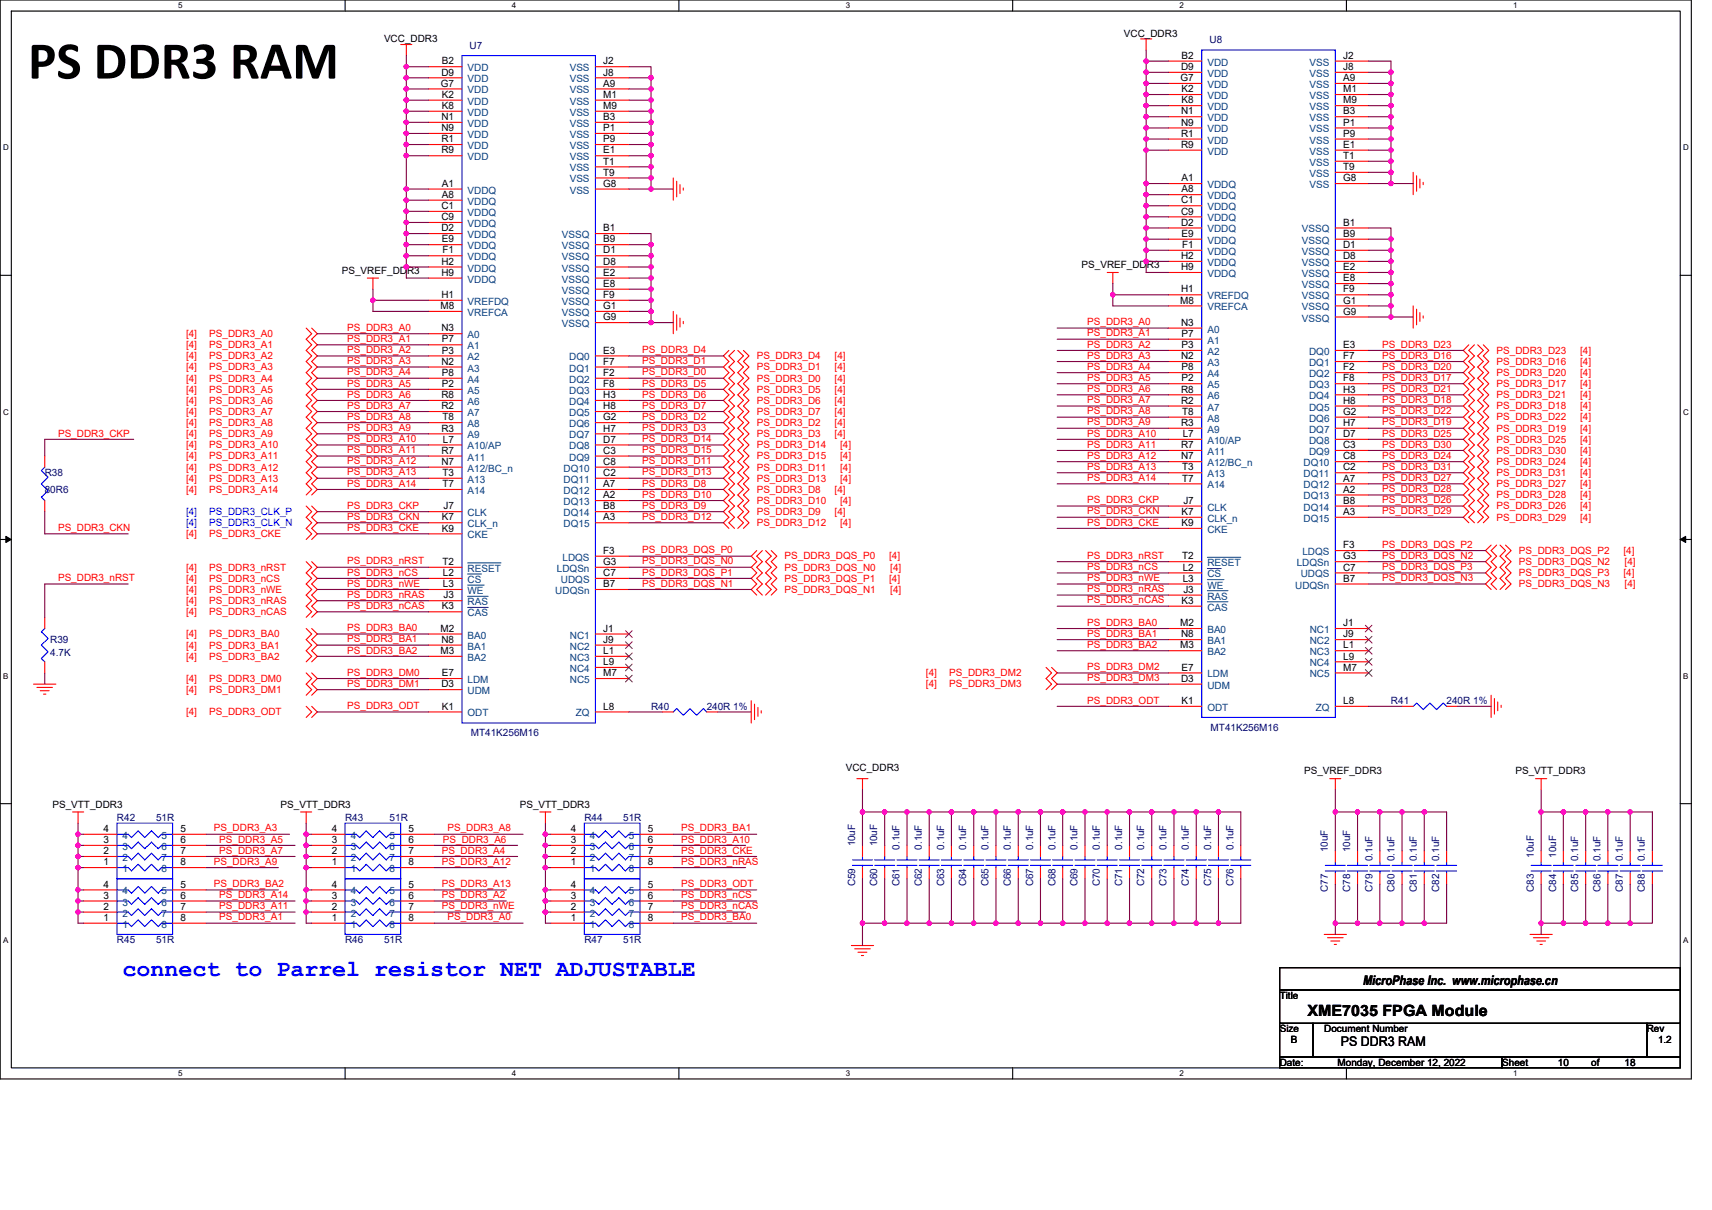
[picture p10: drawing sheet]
<svg xmlns="http://www.w3.org/2000/svg" width="297mm" height="210mm" viewBox="0 0 297 210" stroke-linecap="round" stroke-linejoin="round" font-family="sans-serif">
<defs><g id="words">
<text font-size="9.2" x="4.9" y="13.6">PS DDR3 RAM</text>
<text font-size="4" fill="#00f" x="21.3" y="169.4">connect to Parrel resistor NET ADJUSTABLE</text>
<text font-size="2.7" x="226.9" y="176.2">XME7035 FPGA Module</text>
<g font-size="2.3">
<text x="236.5" y="170.9">MicroPhase Inc. www.microphase.cn</text>
<text x="232.6" y="181.6">PS DDR3 RAM</text>
</g>
<g font-size="1.7">
<text x="66.6" y="7.3">VCC_DDR3</text>
<text x="76.7" y="11.2">B2</text>
<text x="104.7" y="11.2">J2</text>
<text x="195" y="6.4">VCC_DDR3</text>
<text x="205" y="10.2">B2</text>
<text x="233" y="10.2">J2</text>
<text x="76.5" y="15">G7</text>
<text x="76.6" y="13.1">D9</text>
<text x="76.7" y="17">K2</text>
<text x="104.7" y="13.1">J8</text>
<text x="104.7" y="15">A9</text>
<text x="104.7" y="17">M1</text>
<text x="204.8" y="14.1">G7</text>
<text x="204.9" y="12.1">D9</text>
<text x="205" y="16">K2</text>
<text x="205" y="17.9">K8</text>
<text x="233" y="12.1">J8</text>
<text x="233" y="14.1">A9</text>
<text x="233" y="16">M1</text>
<text x="233" y="17.9">M9</text>
<text x="76.6" y="20.8">N1</text>
<text x="76.6" y="22.8">N9</text>
<text x="76.7" y="18.9">K8</text>
<text x="104.7" y="18.9">M9</text>
<text x="104.7" y="20.8">B3</text>
<text x="104.7" y="22.8">P1</text>
<text x="204.9" y="19.9">N1</text>
<text x="204.9" y="21.8">N9</text>
<text x="204.9" y="23.7">R1</text>
<text x="233" y="19.9">B3</text>
<text x="233" y="21.8">P1</text>
<text x="233" y="23.7">P9</text>
<text x="76.6" y="24.7">R1</text>
<text x="76.6" y="26.6">R9</text>
<text x="104.7" y="24.7">P9</text>
<text x="104.7" y="26.6">E1</text>
<text x="104.7" y="28.6">T1</text>
<text x="204.9" y="25.7">R9</text>
<text x="233" y="25.7">E1</text>
<text x="233" y="27.6">T1</text>
<text x="233" y="29.5">T9</text>
<text x="76.7" y="32.4">A1</text>
<text x="76.7" y="34.3">A8</text>
<text x="104.7" y="30.5">T9</text>
<text x="104.7" y="32.4">G8</text>
<text x="204.9" y="35.3">C1</text>
<text x="205" y="31.5">A1</text>
<text x="205" y="33.4">A8</text>
<text x="233" y="31.5">G8</text>
<text x="76.6" y="36.3">C1</text>
<text x="76.6" y="38.2">C9</text>
<text x="76.6" y="40.1">D2</text>
<text x="104.7" y="40.1">B1</text>
<text x="204.9" y="37.2">C9</text>
<text x="204.9" y="39.2">D2</text>
<text x="205" y="41.1">E9</text>
<text x="233" y="39.2">B1</text>
<text x="233" y="41.1">B9</text>
<text x="59.3" y="47.5">PS_VREF_DDR3</text>
<text x="76.6" y="45.9">H2</text>
<text x="76.6" y="47.9">H9</text>
<text x="76.7" y="42.1">E9</text>
<text x="76.8" y="44">F1</text>
<text x="104.7" y="42.1">B9</text>
<text x="104.7" y="44">D1</text>
<text x="104.7" y="45.9">D8</text>
<text x="104.7" y="47.9">E2</text>
<text x="187.7" y="46.5">PS_VREF_DDR3</text>
<text x="204.9" y="45">H2</text>
<text x="204.9" y="46.9">H9</text>
<text x="205.1" y="43">F1</text>
<text x="233" y="43">D1</text>
<text x="233" y="45">D8</text>
<text x="233" y="46.9">E2</text>
<text x="76.4" y="53.6">M8</text>
<text x="76.6" y="51.7">H1</text>
<text x="104.7" y="49.8">E8</text>
<text x="104.7" y="51.7">F9</text>
<text x="104.7" y="53.6">G1</text>
<text x="204.8" y="52.7">M8</text>
<text x="204.9" y="50.8">H1</text>
<text x="233" y="48.8">E8</text>
<text x="233" y="50.8">F9</text>
<text x="233" y="52.7">G1</text>
<text x="76.6" y="57.5">N3</text>
<text x="76.7" y="59.4">P7</text>
<text x="104.7" y="55.6">G9</text>
<text x="204.9" y="56.5">N3</text>
<text x="205" y="58.5">P7</text>
<text x="233" y="54.6">G9</text>
<text x="76.6" y="63.3">N2</text>
<text x="76.7" y="61.4">P3</text>
<text x="76.7" y="65.2">P8</text>
<text x="104.7" y="61.4">E3</text>
<text x="104.7" y="63.3">F7</text>
<text x="104.7" y="65.2">F2</text>
<text x="204.9" y="62.3">N2</text>
<text x="205" y="60.4">P3</text>
<text x="205" y="64.3">P8</text>
<text x="233" y="60.4">E3</text>
<text x="233" y="62.3">F7</text>
<text x="233" y="64.3">F2</text>
<text x="76.6" y="69.1">R8</text>
<text x="76.6" y="71">R2</text>
<text x="76.7" y="67.2">P2</text>
<text x="104.7" y="67.2">F8</text>
<text x="104.7" y="69.1">H3</text>
<text x="104.7" y="71">H8</text>
<text x="204.9" y="68.1">R8</text>
<text x="204.9" y="70.1">R2</text>
<text x="205" y="66.2">P2</text>
<text x="205.1" y="72">T8</text>
<text x="233" y="66.2">F8</text>
<text x="233" y="68.1">H3</text>
<text x="233" y="70.1">H8</text>
<text x="233" y="72">G2</text>
<text x="76.6" y="74.9">R3</text>
<text x="76.8" y="72.9">T8</text>
<text x="76.9" y="76.8">L7</text>
<text x="104.7" y="72.9">G2</text>
<text x="104.7" y="74.9">H7</text>
<text x="104.7" y="76.8">D7</text>
<text x="204.9" y="77.8">R7</text>
<text x="204.9" y="73.9">R3</text>
<text x="205.2" y="75.8">L7</text>
<text x="233" y="73.9">H7</text>
<text x="233" y="75.8">D7</text>
<text x="233" y="77.8">C3</text>
<text x="76.6" y="78.7">R7</text>
<text x="76.6" y="80.7">N7</text>
<text x="76.8" y="82.6">T3</text>
<text x="104.7" y="80.7">C8</text>
<text x="104.7" y="82.6">C2</text>
<text x="104.7" y="78.7">C3</text>
<text x="204.9" y="79.7">N7</text>
<text x="205.1" y="81.6">T3</text>
<text x="205.1" y="83.6">T7</text>
<text x="233" y="79.7">C8</text>
<text x="233" y="81.6">C2</text>
<text x="233" y="83.6">A7</text>
<text x="76.8" y="84.5">T7</text>
<text x="77" y="88.4">J7</text>
<text x="104.7" y="84.5">A7</text>
<text x="104.7" y="86.5">A2</text>
<text x="104.7" y="88.4">B8</text>
<text x="205" y="89.4">K7</text>
<text x="205.3" y="87.4">J7</text>
<text x="233" y="85.5">A2</text>
<text x="233" y="87.4">B8</text>
<text x="233" y="89.4">A3</text>
<text x="76.7" y="90.3">K7</text>
<text x="76.7" y="92.2">K9</text>
<text x="104.7" y="90.3">A3</text>
<text x="205" y="91.3">K9</text>
<text x="233" y="95.1">F3</text>
<text x="76.8" y="98">T2</text>
<text x="76.9" y="100">L2</text>
<text x="76.9" y="101.9">L3</text>
<text x="104.7" y="98">G3</text>
<text x="104.7" y="101.9">B7</text>
<text x="104.7" y="96.1">F3</text>
<text x="104.7" y="100">C7</text>
<text x="205.1" y="97.1">T2</text>
<text x="205.2" y="99">L2</text>
<text x="205.2" y="100.9">L3</text>
<text x="233" y="100.9">B7</text>
<text x="233" y="97.1">G3</text>
<text x="233" y="99">C7</text>
<text x="76.7" y="105.8">K3</text>
<text x="77" y="103.8">J3</text>
<text x="205" y="104.8">K3</text>
<text x="205.3" y="102.9">J3</text>
<text x="76.4" y="109.6">M2</text>
<text x="76.4" y="113.5">M3</text>
<text x="76.6" y="111.5">N8</text>
<text x="104.7" y="109.6">J1</text>
<text x="104.7" y="111.5">J9</text>
<text x="104.7" y="113.5">L1</text>
<text x="204.8" y="108.7">M2</text>
<text x="204.8" y="112.5">M3</text>
<text x="204.9" y="110.6">N8</text>
<text x="233" y="108.7">J1</text>
<text x="233" y="110.6">J9</text>
<text x="233" y="112.5">L1</text>
<text x="76.6" y="119.3">D3</text>
<text x="76.7" y="117.3">E7</text>
<text x="104.7" y="115.4">L9</text>
<text x="104.7" y="117.3">M7</text>
<text x="204.9" y="118.3">D3</text>
<text x="205" y="116.4">E7</text>
<text x="233" y="114.4">L9</text>
<text x="233" y="116.4">M7</text>
<text x="76.7" y="123.1">K1</text>
<text x="104.7" y="123.1">L8</text>
<text x="205" y="122.2">K1</text>
<text x="233" y="122.2">L8</text>
<text x="146.7" y="133.8">VCC_DDR3</text>
<text x="226.3" y="134.3">PS_VREF_DDR3</text>
<text x="263" y="134.3">PS_VTT_DDR3</text>
<text x="9.1" y="140.1">PS_VTT_DDR3</text>
<text x="48.7" y="140.1">PS_VTT_DDR3</text>
<text x="90.2" y="140.1">PS_VTT_DDR3</text>
<text x="18" y="148.2">2</text>
<text x="18" y="146.3">3</text>
<text x="18" y="144.4">4</text>
<text x="31.3" y="144.4">5</text>
<text x="31.3" y="146.3">6</text>
<text x="31.3" y="148.2">7</text>
<text x="57.5" y="148.2">2</text>
<text x="57.5" y="146.3">3</text>
<text x="57.5" y="144.4">4</text>
<text x="70.9" y="144.4">5</text>
<text x="70.9" y="146.3">6</text>
<text x="70.9" y="148.2">7</text>
<text x="99.1" y="148.2">2</text>
<text x="99.1" y="146.3">3</text>
<text x="99.1" y="144.4">4</text>
<text x="112.4" y="144.4">5</text>
<text x="112.4" y="146.3">6</text>
<text x="112.4" y="148.2">7</text>
<text x="18" y="150.2">1</text>
<text x="18" y="156">3</text>
<text x="18" y="154">4</text>
<text x="31.3" y="150.2">8</text>
<text x="31.3" y="154">5</text>
<text x="31.3" y="156">6</text>
<text x="57.5" y="156">3</text>
<text x="57.5" y="154">4</text>
<text x="57.5" y="150.2">1</text>
<text x="70.9" y="154">5</text>
<text x="70.9" y="156">6</text>
<text x="70.9" y="150.2">8</text>
<text x="99.1" y="150.2">1</text>
<text x="99.1" y="156">3</text>
<text x="99.1" y="154">4</text>
<text x="112.4" y="150.2">8</text>
<text x="112.4" y="154">5</text>
<text x="112.4" y="156">6</text>
<text x="18" y="159.8">1</text>
<text x="18" y="157.9">2</text>
<text x="31.3" y="157.9">7</text>
<text x="31.3" y="159.8">8</text>
<text x="57.5" y="159.8">1</text>
<text x="57.5" y="157.9">2</text>
<text x="70.9" y="157.9">7</text>
<text x="70.9" y="159.8">8</text>
<text x="99.1" y="159.8">1</text>
<text x="99.1" y="157.9">2</text>
<text x="112.4" y="157.9">7</text>
<text x="112.4" y="159.8">8</text>
<text x="222" y="173.4">Title</text>
<text x="222" y="179.1">Size</text>
<text x="229.8" y="179.1">Document Number</text>
<text x="285.7" y="179.1">Rev</text>
<text x="222" y="184.9">Date:</text>
<text x="224" y="181.1">B</text>
<text x="232.1" y="184.9">Monday, December 12, 2022</text>
<text x="260.6" y="184.9">Sheet</text>
<text x="270.3" y="184.9">10</text>
<text x="276.1" y="184.9">of</text>
<text x="281.9" y="184.9">18</text>
<text x="287.7" y="181.1">1.2</text>
</g>
<g font-size="1.7" fill="#000080">
<text x="81.5" y="8.5">U7</text>
<text x="209.9" y="7.5">U8</text>
<text x="7.8" y="82.6">R38</text>
<text x="7.8" y="85.5">80R6</text>
<text x="8.7" y="111.6">R39</text>
<text x="8.7" y="113.9">4.7K</text>
<text x="113" y="123.1">R40</text>
<text x="122.6" y="123.1">240R 1%</text>
<text x="241.3" y="122.2">R41</text>
<text x="251" y="122.2">240R 1%</text>
<text x="81.7" y="127.8">MT41K256M16</text>
<text x="210.1" y="126.8">MT41K256M16</text>
<text x="20.3" y="142.5">R42</text>
<text x="27.1" y="142.5">51R</text>
<text x="59.9" y="142.5">R43</text>
<text x="67.6" y="142.5">51R</text>
<text x="101.4" y="142.5">R44</text>
<text x="108.1" y="142.5">51R</text>
<text x="148.4" y="146.9" transform="rotate(-90 148.4 146.9)">10uF</text>
<text x="152.2" y="146.9" transform="rotate(-90 152.2 146.9)">10uF</text>
<text x="156.1" y="147.5" transform="rotate(-90 156.1 147.5)">0.1uF</text>
<text x="159.9" y="147.5" transform="rotate(-90 159.9 147.5)">0.1uF</text>
<text x="163.8" y="147.5" transform="rotate(-90 163.8 147.5)">0.1uF</text>
<text x="167.7" y="147.5" transform="rotate(-90 167.7 147.5)">0.1uF</text>
<text x="171.5" y="147.5" transform="rotate(-90 171.5 147.5)">0.1uF</text>
<text x="175.4" y="147.5" transform="rotate(-90 175.4 147.5)">0.1uF</text>
<text x="179.2" y="147.5" transform="rotate(-90 179.2 147.5)">0.1uF</text>
<text x="183.1" y="147.5" transform="rotate(-90 183.1 147.5)">0.1uF</text>
<text x="187" y="147.5" transform="rotate(-90 187 147.5)">0.1uF</text>
<text x="190.8" y="147.5" transform="rotate(-90 190.8 147.5)">0.1uF</text>
<text x="194.7" y="147.5" transform="rotate(-90 194.7 147.5)">0.1uF</text>
<text x="198.5" y="147.5" transform="rotate(-90 198.5 147.5)">0.1uF</text>
<text x="202.4" y="147.5" transform="rotate(-90 202.4 147.5)">0.1uF</text>
<text x="206.3" y="147.5" transform="rotate(-90 206.3 147.5)">0.1uF</text>
<text x="210.1" y="147.5" transform="rotate(-90 210.1 147.5)">0.1uF</text>
<text x="214" y="147.5" transform="rotate(-90 214 147.5)">0.1uF</text>
<text x="230.4" y="147.9" transform="rotate(-90 230.4 147.9)">10uF</text>
<text x="234.2" y="147.9" transform="rotate(-90 234.2 147.9)">10uF</text>
<text x="238.1" y="149.4" transform="rotate(-90 238.1 149.4)">0.1uF</text>
<text x="242" y="149.4" transform="rotate(-90 242 149.4)">0.1uF</text>
<text x="245.8" y="149.4" transform="rotate(-90 245.8 149.4)">0.1uF</text>
<text x="249.7" y="149.4" transform="rotate(-90 249.7 149.4)">0.1uF</text>
<text x="266.1" y="148.8" transform="rotate(-90 266.1 148.8)">10uF</text>
<text x="270" y="148.8" transform="rotate(-90 270 148.8)">10uF</text>
<text x="273.8" y="149.4" transform="rotate(-90 273.8 149.4)">0.1uF</text>
<text x="277.7" y="149.4" transform="rotate(-90 277.7 149.4)">0.1uF</text>
<text x="281.6" y="149.4" transform="rotate(-90 281.6 149.4)">0.1uF</text>
<text x="285.4" y="149.4" transform="rotate(-90 285.4 149.4)">0.1uF</text>
<text x="148.4" y="153.8" transform="rotate(-90 148.4 153.8)">C59</text>
<text x="152.2" y="153.8" transform="rotate(-90 152.2 153.8)">C60</text>
<text x="156.1" y="153.8" transform="rotate(-90 156.1 153.8)">C61</text>
<text x="159.9" y="153.8" transform="rotate(-90 159.9 153.8)">C62</text>
<text x="163.8" y="153.8" transform="rotate(-90 163.8 153.8)">C63</text>
<text x="167.7" y="153.8" transform="rotate(-90 167.7 153.8)">C64</text>
<text x="171.5" y="153.8" transform="rotate(-90 171.5 153.8)">C65</text>
<text x="175.4" y="153.8" transform="rotate(-90 175.4 153.8)">C66</text>
<text x="179.2" y="153.8" transform="rotate(-90 179.2 153.8)">C67</text>
<text x="183.1" y="153.8" transform="rotate(-90 183.1 153.8)">C68</text>
<text x="187" y="153.8" transform="rotate(-90 187 153.8)">C69</text>
<text x="190.8" y="153.8" transform="rotate(-90 190.8 153.8)">C70</text>
<text x="194.7" y="153.8" transform="rotate(-90 194.7 153.8)">C71</text>
<text x="198.5" y="153.8" transform="rotate(-90 198.5 153.8)">C72</text>
<text x="202.4" y="153.8" transform="rotate(-90 202.4 153.8)">C73</text>
<text x="206.3" y="153.8" transform="rotate(-90 206.3 153.8)">C74</text>
<text x="210.1" y="153.8" transform="rotate(-90 210.1 153.8)">C75</text>
<text x="214" y="153.8" transform="rotate(-90 214 153.8)">C76</text>
<text x="230.4" y="154.8" transform="rotate(-90 230.4 154.8)">C77</text>
<text x="234.2" y="154.8" transform="rotate(-90 234.2 154.8)">C78</text>
<text x="238.1" y="154.8" transform="rotate(-90 238.1 154.8)">C79</text>
<text x="242" y="154.8" transform="rotate(-90 242 154.8)">C80</text>
<text x="245.8" y="154.8" transform="rotate(-90 245.8 154.8)">C81</text>
<text x="249.7" y="154.8" transform="rotate(-90 249.7 154.8)">C82</text>
<text x="266.1" y="154.8" transform="rotate(-90 266.1 154.8)">C83</text>
<text x="270" y="154.8" transform="rotate(-90 270 154.8)">C84</text>
<text x="273.8" y="154.8" transform="rotate(-90 273.8 154.8)">C85</text>
<text x="277.7" y="154.8" transform="rotate(-90 277.7 154.8)">C86</text>
<text x="281.6" y="154.8" transform="rotate(-90 281.6 154.8)">C87</text>
<text x="285.4" y="154.8" transform="rotate(-90 285.4 154.8)">C88</text>
<text x="20.3" y="163.7">R45</text>
<text x="27.1" y="163.7">51R</text>
<text x="59.9" y="163.7">R46</text>
<text x="66.6" y="163.7">51R</text>
<text x="101.4" y="163.7">R47</text>
<text x="108.1" y="163.7">51R</text>
</g>
<g font-size="1.7" fill="#004080">
<text x="209.5" y="11.4">VDD</text>
<text x="227.2" y="11.4">VSS</text>
<text x="81.1" y="12.4">VDD</text>
<text x="81.1" y="14.3">VDD</text>
<text x="81.1" y="16.2">VDD</text>
<text x="98.8" y="12.4">VSS</text>
<text x="98.8" y="14.3">VSS</text>
<text x="98.8" y="16.2">VSS</text>
<text x="209.5" y="13.3">VDD</text>
<text x="209.5" y="15.3">VDD</text>
<text x="209.5" y="17.2">VDD</text>
<text x="227.2" y="13.3">VSS</text>
<text x="227.2" y="15.3">VSS</text>
<text x="227.2" y="17.2">VSS</text>
<text x="81.1" y="18.2">VDD</text>
<text x="81.1" y="20.1">VDD</text>
<text x="81.1" y="22">VDD</text>
<text x="81.1" y="23.9">VDD</text>
<text x="98.8" y="18.2">VSS</text>
<text x="98.8" y="20.1">VSS</text>
<text x="98.8" y="22">VSS</text>
<text x="98.8" y="23.9">VSS</text>
<text x="209.5" y="19.1">VDD</text>
<text x="209.5" y="21">VDD</text>
<text x="209.5" y="23">VDD</text>
<text x="227.2" y="19.1">VSS</text>
<text x="227.2" y="21">VSS</text>
<text x="227.2" y="23">VSS</text>
<text x="81.1" y="25.9">VDD</text>
<text x="81.1" y="27.8">VDD</text>
<text x="98.8" y="25.9">VSS</text>
<text x="98.8" y="27.8">VSS</text>
<text x="98.8" y="29.7">VSS</text>
<text x="209.5" y="24.9">VDD</text>
<text x="209.5" y="26.8">VDD</text>
<text x="227.2" y="24.9">VSS</text>
<text x="227.2" y="26.8">VSS</text>
<text x="227.2" y="28.8">VSS</text>
<text x="81.1" y="33.6">VDDQ</text>
<text x="81.1" y="35.5">VDDQ</text>
<text x="98.8" y="31.7">VSS</text>
<text x="98.8" y="33.6">VSS</text>
<text x="209.5" y="32.6">VDDQ</text>
<text x="209.5" y="34.6">VDDQ</text>
<text x="227.2" y="30.7">VSS</text>
<text x="227.2" y="32.6">VSS</text>
<text x="81.1" y="37.5">VDDQ</text>
<text x="81.1" y="39.4">VDDQ</text>
<text x="81.1" y="41.3">VDDQ</text>
<text x="97.5" y="41.3">VSSQ</text>
<text x="209.5" y="36.5">VDDQ</text>
<text x="209.5" y="38.4">VDDQ</text>
<text x="209.5" y="40.3">VDDQ</text>
<text x="225.9" y="40.3">VSSQ</text>
<text x="81.1" y="43.2">VDDQ</text>
<text x="81.1" y="45.2">VDDQ</text>
<text x="81.1" y="47.1">VDDQ</text>
<text x="97.5" y="43.2">VSSQ</text>
<text x="97.5" y="45.2">VSSQ</text>
<text x="97.5" y="47.1">VSSQ</text>
<text x="209.5" y="42.3">VDDQ</text>
<text x="209.5" y="44.2">VDDQ</text>
<text x="209.5" y="46.1">VDDQ</text>
<text x="225.9" y="42.3">VSSQ</text>
<text x="225.9" y="44.2">VSSQ</text>
<text x="225.9" y="46.1">VSSQ</text>
<text x="81.1" y="52.9">VREFDQ</text>
<text x="81.1" y="49">VDDQ</text>
<text x="97.5" y="49">VSSQ</text>
<text x="97.5" y="51">VSSQ</text>
<text x="97.5" y="52.9">VSSQ</text>
<text x="209.5" y="51.9">VREFDQ</text>
<text x="209.5" y="53.9">VREFCA</text>
<text x="209.5" y="48.1">VDDQ</text>
<text x="225.9" y="48.1">VSSQ</text>
<text x="225.9" y="50">VSSQ</text>
<text x="225.9" y="51.9">VSSQ</text>
<text x="225.9" y="53.9">VSSQ</text>
<text x="81.1" y="58.7">A0</text>
<text x="81.1" y="54.8">VREFCA</text>
<text x="97.5" y="54.8">VSSQ</text>
<text x="97.5" y="56.8">VSSQ</text>
<text x="209.5" y="57.7">A0</text>
<text x="209.5" y="59.6">A1</text>
<text x="225.9" y="55.8">VSSQ</text>
<text x="81.1" y="60.6">A1</text>
<text x="81.1" y="62.5">A2</text>
<text x="81.1" y="64.5">A3</text>
<text x="98.8" y="62.5">DQ0</text>
<text x="98.8" y="64.5">DQ1</text>
<text x="209.5" y="61.6">A2</text>
<text x="209.5" y="63.5">A3</text>
<text x="209.5" y="65.4">A4</text>
<text x="227.1" y="61.6">DQ0</text>
<text x="227.1" y="63.5">DQ1</text>
<text x="227.1" y="65.4">DQ2</text>
<text x="81.1" y="66.4">A4</text>
<text x="81.1" y="68.3">A5</text>
<text x="81.1" y="70.3">A6</text>
<text x="98.8" y="66.4">DQ2</text>
<text x="98.8" y="68.3">DQ3</text>
<text x="98.8" y="70.3">DQ4</text>
<text x="209.5" y="67.4">A5</text>
<text x="209.5" y="69.3">A6</text>
<text x="209.5" y="71.2">A7</text>
<text x="227.1" y="67.4">DQ3</text>
<text x="227.1" y="69.3">DQ4</text>
<text x="227.1" y="71.2">DQ5</text>
<text x="81.1" y="78">A10/AP</text>
<text x="81.1" y="72.2">A7</text>
<text x="81.1" y="74.1">A8</text>
<text x="81.1" y="76.1">A9</text>
<text x="98.8" y="72.2">DQ5</text>
<text x="98.8" y="74.1">DQ6</text>
<text x="98.8" y="76.1">DQ7</text>
<text x="98.8" y="78">DQ8</text>
<text x="209.5" y="77">A10/AP</text>
<text x="209.5" y="73.2">A8</text>
<text x="209.5" y="75.1">A9</text>
<text x="227.1" y="73.2">DQ6</text>
<text x="227.1" y="75.1">DQ7</text>
<text x="227.1" y="77">DQ8</text>
<text x="81.1" y="79.9">A11</text>
<text x="81.1" y="81.9">A12/BC_n</text>
<text x="81.1" y="83.8">A13</text>
<text x="97.8" y="81.9">DQ10</text>
<text x="97.8" y="83.8">DQ11</text>
<text x="98.8" y="79.9">DQ9</text>
<text x="209.5" y="79">A11</text>
<text x="209.5" y="80.9">A12/BC_n</text>
<text x="209.5" y="82.8">A13</text>
<text x="226.2" y="80.9">DQ10</text>
<text x="226.2" y="82.8">DQ11</text>
<text x="227.1" y="79">DQ9</text>
<text x="81.1" y="89.6">CLK</text>
<text x="81.1" y="85.7">A14</text>
<text x="97.8" y="85.7">DQ12</text>
<text x="97.8" y="87.7">DQ13</text>
<text x="97.8" y="89.6">DQ14</text>
<text x="209.5" y="88.6">CLK</text>
<text x="209.5" y="84.8">A14</text>
<text x="226.2" y="84.8">DQ12</text>
<text x="226.2" y="86.7">DQ13</text>
<text x="226.2" y="88.6">DQ14</text>
<text x="81.1" y="91.5">CLK_n</text>
<text x="81.1" y="93.4">CKE</text>
<text x="97.8" y="91.5">DQ15</text>
<text x="209.5" y="90.6">CLK_n</text>
<text x="209.5" y="92.5">CKE</text>
<text x="226.2" y="90.6">DQ15</text>
<text x="81.1" y="101.2">CS</text>
<text x="81.1" y="99.2">RESET</text>
<text x="96.6" y="99.2">LDQSn</text>
<text x="97.3" y="101.2">UDQS</text>
<text x="97.6" y="97.3">LDQS</text>
<text x="209.5" y="100.2">CS</text>
<text x="209.5" y="98.3">RESET</text>
<text x="225" y="98.3">LDQSn</text>
<text x="225.7" y="100.2">UDQS</text>
<text x="226" y="96.3">LDQS</text>
<text x="81.1" y="107">CAS</text>
<text x="81.1" y="105">RAS</text>
<text x="81.1" y="103.1">WE</text>
<text x="96.3" y="103.1">UDQSn</text>
<text x="209.5" y="106">CAS</text>
<text x="209.5" y="104.1">RAS</text>
<text x="209.5" y="102.1">WE</text>
<text x="224.7" y="102.1">UDQSn</text>
<text x="81.1" y="110.8">BA0</text>
<text x="81.1" y="112.7">BA1</text>
<text x="98.9" y="110.8">NC1</text>
<text x="98.9" y="112.7">NC2</text>
<text x="209.5" y="109.9">BA0</text>
<text x="209.5" y="111.8">BA1</text>
<text x="209.5" y="113.7">BA2</text>
<text x="227.2" y="109.9">NC1</text>
<text x="227.2" y="111.8">NC2</text>
<text x="227.2" y="113.7">NC3</text>
<text x="81.1" y="114.7">BA2</text>
<text x="81.1" y="118.5">LDM</text>
<text x="98.9" y="114.7">NC3</text>
<text x="98.9" y="116.6">NC4</text>
<text x="98.9" y="118.5">NC5</text>
<text x="209.5" y="117.6">LDM</text>
<text x="209.5" y="119.5">UDM</text>
<text x="227.2" y="115.6">NC4</text>
<text x="227.2" y="117.6">NC5</text>
<text x="81.1" y="120.5">UDM</text>
<text x="81.1" y="124.3">ODT</text>
<text x="99.9" y="124.3">ZQ</text>
<text x="209.5" y="123.4">ODT</text>
<text x="228.3" y="123.4">ZQ</text>
<text x="21.3" y="149.4">2</text>
<text x="21.3" y="147.5">3</text>
<text x="21.3" y="145.6">4</text>
<text x="28" y="145.6">5</text>
<text x="28" y="147.5">6</text>
<text x="28" y="149.4">7</text>
<text x="60.9" y="149.4">2</text>
<text x="60.9" y="147.5">3</text>
<text x="60.9" y="145.6">4</text>
<text x="67.6" y="145.6">5</text>
<text x="67.6" y="147.5">6</text>
<text x="67.6" y="149.4">7</text>
<text x="102.4" y="149.4">2</text>
<text x="102.4" y="147.5">3</text>
<text x="102.4" y="145.6">4</text>
<text x="109.1" y="145.6">5</text>
<text x="109.1" y="147.5">6</text>
<text x="109.1" y="149.4">7</text>
<text x="21.3" y="151.3">1</text>
<text x="21.3" y="155.2">4</text>
<text x="28" y="151.3">8</text>
<text x="28" y="155.2">5</text>
<text x="60.9" y="155.2">4</text>
<text x="60.9" y="151.3">1</text>
<text x="67.6" y="155.2">5</text>
<text x="67.6" y="151.3">8</text>
<text x="102.4" y="151.3">1</text>
<text x="102.4" y="155.2">4</text>
<text x="109.1" y="151.3">8</text>
<text x="109.1" y="155.2">5</text>
<text x="21.3" y="161">1</text>
<text x="21.3" y="159.1">2</text>
<text x="21.3" y="157.1">3</text>
<text x="28" y="157.1">6</text>
<text x="28" y="159.1">7</text>
<text x="28" y="161">8</text>
<text x="60.9" y="161">1</text>
<text x="60.9" y="159.1">2</text>
<text x="60.9" y="157.1">3</text>
<text x="67.6" y="157.1">6</text>
<text x="67.6" y="159.1">7</text>
<text x="67.6" y="161">8</text>
<text x="102.4" y="161">1</text>
<text x="102.4" y="159.1">2</text>
<text x="102.4" y="157.1">3</text>
<text x="109.1" y="157.1">6</text>
<text x="109.1" y="159.1">7</text>
<text x="109.1" y="161">8</text>
</g>
<g font-size="1.7" fill="#f00">
<text x="32.3" y="58.5">[4]</text>
<text x="36.3" y="58.5">PS_DDR3_A0</text>
<text x="60.3" y="57.4">PS_DDR3_A0</text>
<text x="60.3" y="59.4">PS_DDR3_A1</text>
<text x="188.6" y="56.5">PS_DDR3_A0</text>
<text x="188.6" y="58.4">PS_DDR3_A1</text>
<text x="32.3" y="60.4">[4]</text>
<text x="32.3" y="62.4">[4]</text>
<text x="32.3" y="64.3">[4]</text>
<text x="36.3" y="60.4">PS_DDR3_A1</text>
<text x="36.3" y="62.4">PS_DDR3_A2</text>
<text x="36.3" y="64.3">PS_DDR3_A3</text>
<text x="60.3" y="63.2">PS_DDR3_A3</text>
<text x="60.3" y="65.2">PS_DDR3_A4</text>
<text x="60.3" y="61.3">PS_DDR3_A2</text>
<text x="111.4" y="61.3">PS_DDR3_D4</text>
<text x="111.4" y="63.2">PS_DDR3_D1</text>
<text x="111.4" y="65.2">PS_DDR3_D0</text>
<text x="131.3" y="62.4">PS_DDR3_D4</text>
<text x="131.3" y="64.3">PS_DDR3_D1</text>
<text x="144.8" y="62.4">[4]</text>
<text x="144.8" y="64.3">[4]</text>
<text x="188.6" y="62.3">PS_DDR3_A3</text>
<text x="188.6" y="64.2">PS_DDR3_A4</text>
<text x="188.6" y="60.3">PS_DDR3_A2</text>
<text x="239.8" y="62.3">PS_DDR3_D16</text>
<text x="239.8" y="60.3">PS_DDR3_D23</text>
<text x="239.8" y="64.2">PS_DDR3_D20</text>
<text x="259.7" y="63.3">PS_DDR3_D16</text>
<text x="259.7" y="61.4">PS_DDR3_D23</text>
<text x="259.7" y="65.2">PS_DDR3_D20</text>
<text x="274.1" y="63.3">[4]</text>
<text x="274.1" y="61.4">[4]</text>
<text x="274.1" y="65.2">[4]</text>
<text x="32.3" y="66.2">[4]</text>
<text x="32.3" y="68.1">[4]</text>
<text x="32.3" y="70.1">[4]</text>
<text x="36.3" y="66.2">PS_DDR3_A4</text>
<text x="36.3" y="68.1">PS_DDR3_A5</text>
<text x="36.3" y="70.1">PS_DDR3_A6</text>
<text x="60.3" y="67.1">PS_DDR3_A5</text>
<text x="60.3" y="69">PS_DDR3_A6</text>
<text x="60.3" y="70.9">PS_DDR3_A7</text>
<text x="111.4" y="69">PS_DDR3_D6</text>
<text x="111.4" y="67.1">PS_DDR3_D5</text>
<text x="111.4" y="70.9">PS_DDR3_D7</text>
<text x="131.3" y="70.1">PS_DDR3_D6</text>
<text x="131.3" y="68.1">PS_DDR3_D5</text>
<text x="131.3" y="66.2">PS_DDR3_D0</text>
<text x="144.8" y="70.1">[4]</text>
<text x="144.8" y="68.1">[4]</text>
<text x="144.8" y="66.2">[4]</text>
<text x="188.6" y="66.1">PS_DDR3_A5</text>
<text x="188.6" y="71.9">PS_DDR3_A8</text>
<text x="188.6" y="68">PS_DDR3_A6</text>
<text x="188.6" y="70">PS_DDR3_A7</text>
<text x="239.8" y="66.1">PS_DDR3_D17</text>
<text x="239.8" y="68">PS_DDR3_D21</text>
<text x="239.8" y="71.9">PS_DDR3_D22</text>
<text x="239.8" y="70">PS_DDR3_D18</text>
<text x="259.7" y="67.2">PS_DDR3_D17</text>
<text x="259.7" y="69.1">PS_DDR3_D21</text>
<text x="259.7" y="71">PS_DDR3_D18</text>
<text x="274.1" y="67.2">[4]</text>
<text x="274.1" y="69.1">[4]</text>
<text x="274.1" y="71">[4]</text>
<text x="10.1" y="75.8">PS_DDR3_CKP</text>
<text x="32.3" y="72">[4]</text>
<text x="32.3" y="73.9">[4]</text>
<text x="32.3" y="75.9">[4]</text>
<text x="32.3" y="77.8">[4]</text>
<text x="36.3" y="72">PS_DDR3_A7</text>
<text x="36.3" y="73.9">PS_DDR3_A8</text>
<text x="36.3" y="75.9">PS_DDR3_A9</text>
<text x="36.3" y="77.8">PS_DDR3_A10</text>
<text x="60.3" y="72.9">PS_DDR3_A8</text>
<text x="60.3" y="74.8">PS_DDR3_A9</text>
<text x="60.3" y="76.7">PS_DDR3_A10</text>
<text x="111.4" y="76.7">PS_DDR3_D14</text>
<text x="111.4" y="74.8">PS_DDR3_D3</text>
<text x="111.4" y="72.9">PS_DDR3_D2</text>
<text x="131.3" y="77.8">PS_DDR3_D14</text>
<text x="131.3" y="72">PS_DDR3_D7</text>
<text x="131.3" y="75.9">PS_DDR3_D3</text>
<text x="131.3" y="73.9">PS_DDR3_D2</text>
<text x="144.8" y="72">[4]</text>
<text x="144.8" y="75.9">[4]</text>
<text x="144.8" y="73.9">[4]</text>
<text x="145.8" y="77.8">[4]</text>
<text x="188.6" y="73.8">PS_DDR3_A9</text>
<text x="188.6" y="75.8">PS_DDR3_A10</text>
<text x="188.6" y="77.7">PS_DDR3_A11</text>
<text x="239.8" y="73.8">PS_DDR3_D19</text>
<text x="239.8" y="75.8">PS_DDR3_D25</text>
<text x="239.8" y="77.7">PS_DDR3_D30</text>
<text x="259.7" y="74.9">PS_DDR3_D19</text>
<text x="259.7" y="73">PS_DDR3_D22</text>
<text x="259.7" y="76.8">PS_DDR3_D25</text>
<text x="274.1" y="74.9">[4]</text>
<text x="274.1" y="73">[4]</text>
<text x="274.1" y="76.8">[4]</text>
<text x="32.3" y="79.7">[4]</text>
<text x="32.3" y="81.7">[4]</text>
<text x="32.3" y="83.6">[4]</text>
<text x="36.3" y="79.7">PS_DDR3_A11</text>
<text x="36.3" y="81.7">PS_DDR3_A12</text>
<text x="36.3" y="83.6">PS_DDR3_A13</text>
<text x="60.3" y="80.6">PS_DDR3_A12</text>
<text x="60.3" y="82.5">PS_DDR3_A13</text>
<text x="60.3" y="78.7">PS_DDR3_A11</text>
<text x="111.4" y="80.6">PS_DDR3_D11</text>
<text x="111.4" y="78.7">PS_DDR3_D15</text>
<text x="111.4" y="82.5">PS_DDR3_D13</text>
<text x="131.3" y="81.7">PS_DDR3_D11</text>
<text x="131.3" y="79.7">PS_DDR3_D15</text>
<text x="131.3" y="83.6">PS_DDR3_D13</text>
<text x="145.8" y="81.7">[4]</text>
<text x="145.8" y="79.7">[4]</text>
<text x="145.8" y="83.6">[4]</text>
<text x="188.6" y="83.5">PS_DDR3_A14</text>
<text x="188.6" y="79.6">PS_DDR3_A12</text>
<text x="188.6" y="81.6">PS_DDR3_A13</text>
<text x="239.8" y="83.5">PS_DDR3_D27</text>
<text x="239.8" y="79.6">PS_DDR3_D24</text>
<text x="239.8" y="81.6">PS_DDR3_D31</text>
<text x="259.7" y="80.7">PS_DDR3_D24</text>
<text x="259.7" y="78.8">PS_DDR3_D30</text>
<text x="259.7" y="82.6">PS_DDR3_D31</text>
<text x="274.1" y="80.7">[4]</text>
<text x="274.1" y="78.8">[4]</text>
<text x="274.1" y="82.6">[4]</text>
<text x="32.3" y="85.5">[4]</text>
<text x="36.3" y="85.5">PS_DDR3_A14</text>
<text x="60.3" y="88.3">PS_DDR3_CKP</text>
<text x="60.3" y="84.5">PS_DDR3_A14</text>
<text x="111.4" y="88.3">PS_DDR3_D9</text>
<text x="111.4" y="84.5">PS_DDR3_D8</text>
<text x="111.4" y="86.4">PS_DDR3_D10</text>
<text x="131.3" y="89.4">PS_DDR3_D9</text>
<text x="131.3" y="85.5">PS_DDR3_D8</text>
<text x="131.3" y="87.4">PS_DDR3_D10</text>
<text x="144.8" y="89.4">[4]</text>
<text x="144.8" y="85.5">[4]</text>
<text x="145.8" y="87.4">[4]</text>
<text x="188.6" y="87.3">PS_DDR3_CKP</text>
<text x="188.6" y="89.3">PS_DDR3_CKN</text>
<text x="239.8" y="85.4">PS_DDR3_D28</text>
<text x="239.8" y="87.3">PS_DDR3_D26</text>
<text x="239.8" y="89.3">PS_DDR3_D29</text>
<text x="259.7" y="84.5">PS_DDR3_D27</text>
<text x="259.7" y="86.5">PS_DDR3_D28</text>
<text x="259.7" y="88.4">PS_DDR3_D26</text>
<text x="274.1" y="84.5">[4]</text>
<text x="274.1" y="86.5">[4]</text>
<text x="274.1" y="88.4">[4]</text>
<text x="10.1" y="92.2">PS_DDR3_CKN</text>
<text x="32.3" y="93.2">[4]</text>
<text x="36.3" y="93.2">PS_DDR3_CKE</text>
<text x="60.3" y="92.2">PS_DDR3_CKE</text>
<text x="60.3" y="90.2">PS_DDR3_CKN</text>
<text x="111.4" y="90.2">PS_DDR3_D12</text>
<text x="131.3" y="91.3">PS_DDR3_D12</text>
<text x="145.8" y="91.3">[4]</text>
<text x="188.6" y="91.2">PS_DDR3_CKE</text>
<text x="239.8" y="95.1">PS_DDR3_DQS_P2</text>
<text x="259.7" y="90.3">PS_DDR3_D29</text>
<text x="274.1" y="90.3">[4]</text>
<text x="10.1" y="100.9">PS_DDR3_nRST</text>
<text x="32.3" y="99">[4]</text>
<text x="32.3" y="101">[4]</text>
<text x="36.3" y="99">PS_DDR3_nRST</text>
<text x="36.3" y="101">PS_DDR3_nCS</text>
<text x="60.3" y="101.8">PS_DDR3_nWE</text>
<text x="60.3" y="98">PS_DDR3_nRST</text>
<text x="60.3" y="99.9">PS_DDR3_nCS</text>
<text x="111.4" y="98">PS_DDR3_DQS_N0</text>
<text x="111.4" y="96">PS_DDR3_DQS_P0</text>
<text x="111.4" y="101.8">PS_DDR3_DQS_N1</text>
<text x="111.4" y="99.9">PS_DDR3_DQS_P1</text>
<text x="136.1" y="97.1">PS_DDR3_DQS_P0</text>
<text x="136.1" y="99">PS_DDR3_DQS_N0</text>
<text x="136.1" y="101">PS_DDR3_DQS_P1</text>
<text x="154.3" y="97.1">[4]</text>
<text x="154.3" y="101">[4]</text>
<text x="154.5" y="99">[4]</text>
<text x="188.6" y="100.9">PS_DDR3_nWE</text>
<text x="188.6" y="97">PS_DDR3_nRST</text>
<text x="188.6" y="98.9">PS_DDR3_nCS</text>
<text x="239.8" y="97">PS_DDR3_DQS_N2</text>
<text x="239.8" y="100.9">PS_DDR3_DQS_N3</text>
<text x="239.8" y="98.9">PS_DDR3_DQS_P3</text>
<text x="263.5" y="96.1">PS_DDR3_DQS_P2</text>
<text x="263.5" y="98.1">PS_DDR3_DQS_N2</text>
<text x="263.5" y="100">PS_DDR3_DQS_P3</text>
<text x="263.5" y="101.9">PS_DDR3_DQS_N3</text>
<text x="281.7" y="96.1">[4]</text>
<text x="281.7" y="100">[4]</text>
<text x="281.9" y="98.1">[4]</text>
<text x="281.9" y="101.9">[4]</text>
<text x="32.3" y="102.9">[4]</text>
<text x="32.3" y="104.8">[4]</text>
<text x="32.3" y="106.7">[4]</text>
<text x="36.3" y="102.9">PS_DDR3_nWE</text>
<text x="36.3" y="104.8">PS_DDR3_nRAS</text>
<text x="36.3" y="106.7">PS_DDR3_nCAS</text>
<text x="60.3" y="105.7">PS_DDR3_nCAS</text>
<text x="60.3" y="103.8">PS_DDR3_nRAS</text>
<text x="136.1" y="102.9">PS_DDR3_DQS_N1</text>
<text x="154.5" y="102.9">[4]</text>
<text x="188.6" y="104.7">PS_DDR3_nCAS</text>
<text x="188.6" y="102.8">PS_DDR3_nRAS</text>
<text x="32.3" y="110.6">[4]</text>
<text x="32.3" y="112.5">[4]</text>
<text x="36.3" y="110.6">PS_DDR3_BA0</text>
<text x="36.3" y="112.5">PS_DDR3_BA1</text>
<text x="60.3" y="109.5">PS_DDR3_BA0</text>
<text x="60.3" y="113.4">PS_DDR3_BA2</text>
<text x="60.3" y="111.5">PS_DDR3_BA1</text>
<text x="188.6" y="108.6">PS_DDR3_BA0</text>
<text x="188.6" y="112.4">PS_DDR3_BA2</text>
<text x="188.6" y="110.5">PS_DDR3_BA1</text>
<text x="32.3" y="114.5">[4]</text>
<text x="32.3" y="118.3">[4]</text>
<text x="36.3" y="114.5">PS_DDR3_BA2</text>
<text x="36.3" y="118.3">PS_DDR3_DM0</text>
<text x="60.3" y="117.3">PS_DDR3_DM0</text>
<text x="60.3" y="119.2">PS_DDR3_DM1</text>
<text x="160.7" y="117.4">[4]</text>
<text x="160.7" y="119.3">[4]</text>
<text x="164.7" y="117.4">PS_DDR3_DM2</text>
<text x="164.7" y="119.3">PS_DDR3_DM3</text>
<text x="188.6" y="116.3">PS_DDR3_DM2</text>
<text x="188.6" y="118.2">PS_DDR3_DM3</text>
<text x="32.3" y="120.3">[4]</text>
<text x="32.3" y="124.1">[4]</text>
<text x="36.3" y="120.3">PS_DDR3_DM1</text>
<text x="36.3" y="124.1">PS_DDR3_ODT</text>
<text x="60.3" y="123.1">PS_DDR3_ODT</text>
<text x="188.6" y="122.1">PS_DDR3_ODT</text>
<text x="37.1" y="144.3">PS_DDR3_A3</text>
<text x="38.1" y="146.2">PS_DDR3_A5</text>
<text x="38.1" y="148.1">PS_DDR3_A7</text>
<text x="76.7" y="148.1">PS_DDR3_A4</text>
<text x="76.9" y="146.2">PS_DDR3_A6</text>
<text x="77.6" y="144.3">PS_DDR3_A8</text>
<text x="118.2" y="148.1">PS_DDR3_CKE</text>
<text x="118.2" y="146.2">PS_DDR3_A10</text>
<text x="118.2" y="144.3">PS_DDR3_BA1</text>
<text x="37.1" y="153.9">PS_DDR3_BA2</text>
<text x="37.1" y="150.1">PS_DDR3_A9</text>
<text x="38.1" y="155.9">PS_DDR3_A14</text>
<text x="76.7" y="150.1">PS_DDR3_A12</text>
<text x="76.7" y="153.9">PS_DDR3_A13</text>
<text x="76.7" y="155.9">PS_DDR3_A2</text>
<text x="118.2" y="155.9">PS_DDR3_nCS</text>
<text x="118.2" y="153.9">PS_DDR3_ODT</text>
<text x="118.2" y="150.1">PS_DDR3_nRAS</text>
<text x="38.1" y="159.7">PS_DDR3_A1</text>
<text x="38.1" y="157.8">PS_DDR3_A11</text>
<text x="76.7" y="157.8">PS_DDR3_nWE</text>
<text x="77.6" y="159.7">PS_DDR3_A0</text>
<text x="118.2" y="159.7">PS_DDR3_BA0</text>
<text x="118.2" y="157.8">PS_DDR3_nCAS</text>
</g>
<g font-size="1.7" fill="#00f">
<text x="32.3" y="89.4">[4]</text>
<text x="36.3" y="89.4">PS_DDR3_CLK_P</text>
<text x="32.3" y="91.3">[4]</text>
<text x="36.3" y="91.3">PS_DDR3_CLK_N</text>
</g>
<g font-size="1.4">
<text x="30.9" y="1.5">5</text>
<text x="88.8" y="1.5">4</text>
<text x="146.7" y="1.5">3</text>
<text x="204.7" y="1.5">2</text>
<text x="262.6" y="1.5">1</text>
<text x=".5" y="26.1">D</text>
<text x="292" y="26.1">D</text>
<text x=".5" y="71.9">C</text>
<text x="292" y="71.9">C</text>
<text x=".5" y="117.8">B</text>
<text x="292" y="117.8">B</text>
<text x=".5" y="163.6">A</text>
<text x="292" y="163.6">A</text>
<text x="30.9" y="186.8">5</text>
<text x="88.8" y="186.8">4</text>
<text x="146.7" y="186.8">3</text>
<text x="204.7" y="186.8">2</text>
<text x="262.6" y="186.8">1</text>
</g>
</g></defs>
<path d="M0 0h293.5v187.2h-293.5zM2 1.9h289.5v183.4h-289.5z" fill="none" stroke="#000" stroke-width=".19"/>
<g fill="#fff">
<path d="M30.9 .2h.8v1.6h-.8z"/>
<path d="M30.9 185.5h.8v1.6h-.8z"/>
</g>
<path d="M59.9 0v1.9M59.9 185.3v1.9" fill="none" stroke="#000" stroke-width=".19"/>
<g fill="#fff">
<path d="M88.8 .2h.8v1.6h-.8z"/>
<path d="M88.8 185.5h.8v1.6h-.8z"/>
</g>
<path d="M117.8 0v1.9M117.8 185.3v1.9" fill="none" stroke="#000" stroke-width=".19"/>
<g fill="#fff">
<path d="M146.7 .2h.8v1.6h-.8z"/>
<path d="M146.7 185.5h.8v1.6h-.8z"/>
</g>
<path d="M175.7 0v1.9M175.7 185.3v1.9" fill="none" stroke="#000" stroke-width=".19"/>
<g fill="#fff">
<path d="M204.7 .2h.7v1.6h-.7z"/>
<path d="M204.7 185.5h.7v1.6h-.7z"/>
</g>
<path d="M233.6 0v1.9M233.6 185.3v1.9" fill="none" stroke="#000" stroke-width=".19"/>
<g fill="#fff">
<path d="M262.6 .2h.7v1.6h-.7z"/>
<path d="M262.6 185.5h.7v1.6h-.7z"/>
<path d="M.5 24.8h1v1.6h-1z"/>
<path d="M292 24.8h1v1.6h-1z"/>
<path d="M.5 70.7h1v1.5h-1z"/>
<path d="M292 70.7h1v1.5h-1z"/>
</g>
<path d="M0 47.8h2M291.5 47.8h2" fill="none" stroke="#000" stroke-width=".19"/>
<g fill="#fff">
<path d="M.5 116.5h.9v1.6h-.9z"/>
<path d="M292 116.5h.9v1.6h-.9z"/>
</g>
<path d="M0 93.6h2M291.5 93.6h2" fill="none" stroke="#000" stroke-width=".19"/>
<path d="M1 93.1l1 .5-1 .5zM291.5 93.6l1-.5v1z" fill="#000" stroke="#000" stroke-width=".17"/>
<g fill="#fff">
<path d="M.5 162.4h.9v1.5h-.9z"/>
<path d="M292 162.4h.9v1.5h-.9z"/>
</g>
<path d="M0 139.5h2M291.5 139.5h2M222 167.9h69.5v3.9h-69.5zM222 171.8h69.5v5.8h-69.5zM222 177.6h5.8v5.8h-5.8zM227.8 177.6h57.9v5.8h-57.9zM285.7 177.6h5.8v5.8h-5.8zM222 183.4h38.6v1.9h-38.6zM260.6 183.4h30.9v1.9h-30.9z" fill="none" stroke="#000" stroke-width=".19"/>
<g fill="none" stroke="#f00" stroke-width=".19">
<path d="M69.5 7.7h2M70.5 7.7v2M74.4 11.6h5.8M74.4 13.5h5.8M74.4 15.4h5.8M74.4 17.4h5.8M74.4 19.3h5.8M103.3 11.6h5.8M103.3 13.5h5.8M103.3 15.4h5.8M103.3 17.4h5.8M103.3 19.3h5.8"/>
<path d="M197.9 6.8h1.9M198.9 6.8v1.9M202.7 10.6h5.8M202.7 12.6h5.8M202.7 14.5h5.8M202.7 16.4h5.8M202.7 18.3h5.8M231.7 10.6h5.8M231.7 12.6h5.8M231.7 14.5h5.8M231.7 16.4h5.8M231.7 18.3h5.8"/>
<path d="M74.4 21.2h5.8M74.4 23.2h5.8M74.4 25.1h5.8M74.4 27h5.8M74.4 32.8h5.8M74.4 34.7h5.8M74.4 36.7h5.8M74.4 38.6h5.8M103.3 21.2h5.8M103.3 23.2h5.8M103.3 25.1h5.8M103.3 27h5.8"/>
<path d="M103.3 29h5.8M103.3 30.9h5.8M103.3 32.8h5.8M116.8 30.9v3.8M117.4 31.5v2.7M118 32v1.6M118.6 32.6v.4M202.7 20.3h5.8M202.7 22.2h5.8M202.7 24.1h5.8M202.7 26.1h5.8M202.7 31.9h5.8"/>
<path d="M202.7 33.8h5.8M202.7 35.7h5.8M202.7 37.6h5.8M202.7 39.6h5.8M231.7 20.3h5.8M231.7 22.2h5.8M231.7 24.1h5.8M231.7 26.1h5.8M231.7 28h5.8M231.7 29.9h5.8M231.7 31.9h5.8M231.7 39.6h5.8"/>
<path d="M245.2 29.9v3.9M245.8 30.5v2.7M246.4 31.1v1.5M246.9 31.6v.4M53.1 56.9l1 1-1 1 1 .9-1 1 1 1-1 .9 1 1-1 1 1 .9-1 1 1 1-1 .9 1 1-1 1 1 .9-1 1 1 .9-1 1 1 1-1 .9 1 1-1 1 1 .9-1 1 1 1-1 .9 1 1-1 1 1 .9-1 1M54.1 56.9l1 1-1 1 1 .9-1 1 1 1-1 .9 1 1-1 1 1 .9-1 1 1 1-1 .9 1 1-1 1 1 .9-1 1 1 .9-1 1 1 1-1 .9 1 1-1 1 1 .9-1 1 1 1-1 .9 1 1-1 1 1 .9-1 1M63.7 48.3h2M64.7 48.3v1.9M74.4 57.9h5.8M74.4 59.8h5.8M74.4 52.1h5.8M74.4 54h5.8"/>
<path d="M74.4 40.5h5.8M74.4 42.5h5.8M74.4 44.4h5.8M74.4 46.3h5.8M74.4 48.3h5.8M103.3 40.5h5.8M103.3 42.5h5.8M103.3 44.4h5.8M103.3 46.3h5.8M103.3 48.3h5.8M103.3 50.2h5.8M103.3 52.1h5.8"/>
<path d="M103.3 54h5.8M103.3 56h5.8M116.8 54v3.9M117.4 54.6v2.7M118 55.2v1.5M118.6 55.8v.4M192.1 47.3h1.9M193.1 47.3v1.9M202.7 56.9h5.8M202.7 58.9h5.8M202.7 51.2h5.8M202.7 53.1h5.8"/>
<path d="M202.7 41.5h5.8M202.7 43.4h5.8M202.7 45.4h5.8M202.7 47.3h5.8M231.7 41.5h5.8M231.7 43.4h5.8M231.7 45.4h5.8M231.7 47.3h5.8M231.7 49.2h5.8M231.7 51.2h5.8M231.7 53.1h5.8M231.7 55h5.8"/>
<path d="M245.2 53.1v3.8M245.8 53.7v2.7M246.4 54.3v1.5M246.9 54.8v.4M254.8 59.8l-.9 1 .9 1-.9 .9 .9 1-.9 1 .9 .9-.9 1 .9 1-.9 .9 .9 1-.9 1 .9 .9-.9 1 .9 .9-.9 1 .9 1-.9 .9 .9 1-.9 1 .9 .9-.9 1 .9 1-.9 .9 .9 1-.9 1 .9 .9-.9 1 .9 1-.9 .9 .9 1-.9 1 .9 .9M255.8 59.8l-1 1 1 1-1 .9 1 1-1 1 1 .9-1 1 1 1-1 .9 1 1-1 1 1 .9-1 1 1 .9-1 1 1 1-1 .9 1 1-1 1 1 .9-1 1 1 1-1 .9 1 1-1 1 1 .9-1 1 1 1-1 .9 1 1-1 1 1 .9M256.4 59.8l1 1-1 1 1 .9-1 1 1 1-1 .9 1 1-1 1 1 .9-1 1 1 1-1 .9 1 1-1 .9 1 1-1 1 1 .9-1 1 1 1-1 .9 1 1-1 1 1 .9-1 1 1 1-1 .9 1 1-1 1 1 .9-1 1 1 1-1 .9M257.4 59.8l.9 1-.9 1 .9 .9-.9 1 .9 1-.9 .9 .9 1-.9 1 .9 .9-.9 1 .9 1-.9 .9 .9 1-.9 .9 .9 1-.9 1 .9 .9-.9 1 .9 1-.9 .9 .9 1-.9 1 .9 .9-.9 1 .9 1-.9 .9 .9 1-.9 1 .9 .9-.9 1 .9 1-.9 .9M7.8 79.1v2M74.4 77.2h5.8M74.4 79.1h5.8M74.4 61.8h5.8"/>
<path d="M74.4 63.7h5.8M74.4 65.6h5.8M74.4 67.6h5.8M74.4 69.5h5.8M74.4 71.4h5.8M74.4 73.3h5.8M74.4 75.3h5.8M103.3 61.8h5.8M103.3 63.7h5.8M103.3 65.6h5.8M103.3 67.6h5.8M103.3 69.5h5.8"/>
<path d="M103.3 71.4h5.8M103.3 73.3h5.8M103.3 75.3h5.8M103.3 77.2h5.8M103.3 79.1h5.8M126.5 60.8l-1 1 1 .9-1 1 1 1-1 .9 1 1-1 1 1 .9-1 1 1 1-1 .9 1 1-1 .9 1 1-1 1 1 .9-1 1 1 1-1 .9 1 1-1 1 1 .9-1 1 1 1-1 .9 1 1-1 1 1 .9-1 1 1 1-1 .9 1 1M127.4 60.8l-.9 1 .9 .9-.9 1 .9 1-.9 .9 .9 1-.9 1 .9 .9-.9 1 .9 1-.9 .9 .9 1-.9 .9 .9 1-.9 1 .9 .9-.9 1 .9 1-.9 .9 .9 1-.9 1 .9 .9-.9 1 .9 1-.9 .9 .9 1-.9 1 .9 .9-.9 1 .9 1-.9 .9 .9 1M128 60.8l1 1-1 .9 1 1-1 1 1 .9-1 1 1 1-1 .9 1 1-1 1 1 .9-1 1 1 .9-1 1 1 1-1 .9 1 1-1 1 1 .9-1 1 1 1-1 .9 1 1-1 1 1 .9-1 1 1 1-1 .9 1 1-1 1 1 .9-1 1M129 60.8l1 1-1 .9 1 1-1 1 1 .9-1 1 1 1-1 .9 1 1-1 1 1 .9-1 1 1 .9-1 1 1 1-1 .9 1 1-1 1 1 .9-1 1 1 1-1 .9 1 1-1 1 1 .9-1 1 1 1-1 .9 1 1-1 1 1 .9-1 1M202.7 76.2h5.8M202.7 78.2h5.8M202.7 60.8h5.8"/>
<path d="M202.7 62.7h5.8M202.7 64.7h5.8M202.7 66.6h5.8M202.7 68.5h5.8M202.7 70.5h5.8M202.7 72.4h5.8M202.7 74.3h5.8M231.7 60.8h5.8M231.7 62.7h5.8M231.7 64.7h5.8M231.7 66.6h5.8M231.7 68.5h5.8"/>
<path d="M231.7 70.5h5.8M231.7 72.4h5.8M231.7 74.3h5.8M231.7 76.2h5.8M231.7 78.2h5.8M7.8 86.9v1.9M53.1 87.8l1 1-1 1 1 .9-1 1 1 .9-1 1M53.1 97.5l1 .9-1 1 1 1-1 .9 1 1-1 1 1 .9-1 1 1 1-1 .9M54.1 87.8l1 1-1 1 1 .9-1 1 1 .9-1 1M54.1 97.5l1 .9-1 1 1 1-1 .9 1 1-1 1 1 .9-1 1 1 1-1 .9M74.4 88.8h5.8M74.4 90.7h5.8"/>
<path d="M74.4 92.6h5.8M74.4 98.4h5.8M74.4 81.1h5.8M74.4 83h5.8M74.4 84.9h5.8M103.3 81.1h5.8M103.3 83h5.8M103.3 84.9h5.8M103.3 86.9h5.8M103.3 88.8h5.8M103.3 90.7h5.8M103.3 96.5h5.8"/>
<path d="M103.3 98.4h5.8M131.3 95.5l-1 1 1 1-1 .9 1 1-1 1 1 .9-1 1 1 1M132.3 95.5l-1 1 1 1-1 .9 1 1-1 1 1 .9-1 1 1 1M132.8 95.5l1 1-1 1 1 .9-1 1 1 1-1 .9 1 1-1 1M133.8 95.5l1 1-1 1 1 .9-1 1 1 1-1 .9 1 1-1 1M202.7 87.8h5.8M202.7 89.8h5.8M202.7 91.7h5.8M202.7 99.4h5.8M202.7 97.5h5.8M202.7 80.1h5.8M202.7 82h5.8"/>
<path d="M202.7 84h5.8M231.7 80.1h5.8M231.7 82h5.8M231.7 84h5.8M231.7 85.9h5.8M231.7 87.8h5.8M231.7 89.8h5.8M231.7 95.5h5.8M231.7 97.5h5.8M231.7 99.4h5.8M258.7 94.6l-1 .9 1 1-1 1 1 .9-1 1 1 1-1 .9 1 1M259.7 94.6l-1 .9 1 1-1 1 1 .9-1 1 1 1-1 .9 1 1"/>
<path d="M260.3 94.6l.9 .9-.9 1 .9 1-.9 .9 .9 1-.9 1 .9 .9-.9 1M261.2 94.6l1 .9-1 1 1 1-1 .9 1 1-1 1 1 .9-1 1M5.8 118.7h3.9M6.4 119.3h2.7M7 119.9h1.5M7.8 114.9v1.9M7.8 107.1v2M53.1 109.1l1 .9-1 1 1 1-1 .9 1 1-1 1M53.1 116.8l1 1-1 .9 1 1-1 .9M54.1 109.1l1 .9-1 1 1 1-1 .9 1 1-1 1M54.1 116.8l1 1-1 .9 1 1-1 .9M74.4 100.4h5.8"/>
<path d="M74.4 106.2h5.8M74.4 104.2h5.8M74.4 102.3h5.8M74.4 110h5.8M74.4 112h5.8M74.4 113.9h5.8M74.4 117.8h5.8M74.4 119.7h5.8M103.3 100.4h5.8M103.3 102.3h5.8M103.3 110h5.8M103.3 112h5.8"/>
<path d="M103.3 113.9h5.8M103.3 115.8h5.8M103.3 117.8h5.8M181.5 115.8l1 1-1 1 1 .9-1 1M182.5 115.8l.9 1-.9 1 .9 .9-.9 1M202.7 105.2h5.8M202.7 103.3h5.8M202.7 101.3h5.8M202.7 109.1h5.8M202.7 111h5.8M202.7 112.9h5.8M202.7 116.8h5.8"/>
<path d="M202.7 118.7h5.8M231.7 101.3h5.8M231.7 109.1h5.8M231.7 111h5.8M231.7 112.9h5.8M231.7 114.9h5.8M231.7 116.8h5.8M7.6 120.5h.4M53.1 122.6l1 .9-1 1M54.1 122.6l1 .9-1 1M74.4 123.5h5.8M103.3 123.5h5.8"/>
<path d="M114.9 123.5h1.9M122.6 123.5h1.9M130.3 121.6v3.9M130.9 122.2v2.7M131.5 122.8v1.5M132.1 123.3v.4M148.7 135.1h1.9M149.6 135.1v2M202.7 122.6h5.8M230.7 135.1h1.9M231.7 122.6h5.8M231.7 135.1v2"/>
<path d="M243.3 122.6h1.9M251 122.6h1.9M258.7 120.6v3.9M259.3 121.2v2.7M259.9 121.8v1.5M260.5 122.4v.4M266.4 135.1h2M267.4 135.1v2M12.6 140.9h1.9M13.5 140.9v2M14.5 150.6h5.8M14.5 148.6h5.8"/>
<path d="M14.5 146.7h5.8M14.5 144.8h5.8M14.5 158.3h5.8M14.5 156.4h5.8M14.5 154.4h5.8M29.9 144.8h5.8M29.9 146.7h5.8M29.9 148.6h5.8M29.9 150.6h5.8M29.9 154.4h5.8M29.9 156.4h5.8M29.9 158.3h5.8"/>
<path d="M52.2 140.9h1.9M53.1 140.9v2M54.1 158.3h5.8M54.1 156.4h5.8M54.1 154.4h5.8M54.1 150.6h5.8M54.1 148.6h5.8M54.1 146.7h5.8M54.1 144.8h5.8M69.5 154.4h5.8M69.5 156.4h5.8M69.5 158.3h5.8"/>
<path d="M69.5 144.8h5.8M69.5 146.7h5.8M69.5 148.6h5.8M69.5 150.6h5.8M93.7 140.9h1.9M94.6 140.9v2M95.6 150.6h5.8M95.6 148.6h5.8M95.6 146.7h5.8M95.6 144.8h5.8M95.6 158.3h5.8M95.6 156.4h5.8"/>
<path d="M95.6 154.4h5.8M111 144.8h5.8M111 146.7h5.8M111 148.6h5.8M111 150.6h5.8M111 154.4h5.8M111 156.4h5.8M111 158.3h5.8M149.6 150.6v1.9M149.6 146.7v1.9M153.5 150.6v1.9M153.5 146.7v1.9"/>
<path d="M157.4 150.6v1.9M157.4 146.7v1.9M161.2 150.6v1.9M161.2 146.7v1.9M165.1 150.6v1.9M165.1 146.7v1.9M168.9 150.6v1.9M168.9 146.7v1.9M172.8 150.6v1.9M172.8 146.7v1.9M176.7 150.6v1.9M176.7 146.7v1.9"/>
<path d="M180.5 150.6v1.9M180.5 146.7v1.9M184.4 150.6v1.9M184.4 146.7v1.9M188.3 150.6v1.9M188.3 146.7v1.9M192.1 150.6v1.9M192.1 146.7v1.9M196 150.6v1.9M196 146.7v1.9M199.8 150.6v1.9M199.8 146.7v1.9"/>
<path d="M203.7 150.6v1.9M203.7 146.7v1.9M207.6 150.6v1.9M207.6 146.7v1.9M211.4 150.6v1.9M211.4 146.7v1.9M215.3 150.6v1.9M215.3 146.7v1.9M231.7 151.5v2M231.7 147.7v1.9M235.5 151.5v2M235.5 147.7v1.9"/>
<path d="M239.4 151.5v2M239.4 147.7v1.9M243.3 151.5v2M243.3 147.7v1.9M247.1 151.5v2M247.1 147.7v1.9M251 151.5v2M251 147.7v1.9M267.4 151.5v2M267.4 147.7v1.9M271.2 151.5v2M271.2 147.7v1.9"/>
<path d="M275.1 151.5v2M275.1 147.7v1.9M279 151.5v2M279 147.7v1.9M282.8 151.5v2M282.8 147.7v1.9M286.7 151.5v2M286.7 147.7v1.9M14.5 160.2h5.8M29.9 160.2h5.8M54.1 160.2h5.8M69.5 160.2h5.8"/>
<path d="M95.6 160.2h5.8M111 160.2h5.8M147.7 164.1h3.9M148.3 164.7h2.7M148.9 165.2h1.5M149.5 165.8h.3M229.8 162.2h3.8M230.3 162.7h2.7M230.9 163.3h1.5M231.5 163.9h.4M265.5 162.2h3.8M266 162.7h2.7"/>
<path d="M266.6 163.3h1.6M267.2 163.9h.4"/>
</g>
<g fill="none" stroke="#00f" stroke-width=".19">
<path d="M80.2 9.7h23.1v115.8h-23.1zM208.5 8.7h23.2v115.8h-23.2zM7.8 81.1l-.6 .6 1.1 1.1-1.1 1.2 1.1 1.1-1.1 1.2 .6 .6M7.8 109.1l-.6 .5 1.1 1.2-1.1 1.2 1.1 1.1-1.1 1.2 .6 .6M116.8 123.5l.6-.5 1.2 1.1 1.1-1.1 1.2 1.1 1.1-1.1 .6 .5M245.2 122.6l.6-.6 1.1 1.1 1.2-1.1 1.2 1.1 1.1-1.1 .6 .6M20.3 150.6h1.9l.6 .6 1.2-1.2 1.1 1.2 1.2-1.2 1.1 1.2 .6-.6h1.9M20.3 148.6h1.9l.6 .6 1.2-1.1 1.1 1.1 1.2-1.1 1.1 1.1 .6-.6h1.9M20.3 146.7h1.9l.6 .6 1.2-1.2 1.1 1.2 1.2-1.2 1.1 1.2 .6-.6h1.9M20.3 144.8h1.9l.6 .6 1.2-1.2 1.1 1.2 1.2-1.2 1.1 1.2 .6-.6h1.9M20.3 158.3h1.9l.6 .6 1.2-1.2 1.1 1.2 1.2-1.2 1.1 1.2 .6-.6h1.9M20.3 156.4h1.9l.6 .5 1.2-1.1 1.1 1.1 1.2-1.1 1.1 1.1 .6-.5h1.9"/>
<path d="M20.3 154.4h1.9l.6 .6 1.2-1.2 1.1 1.2 1.2-1.2 1.1 1.2 .6-.6h1.9M20.3 142.9h9.6v9.6h-9.6zM20.3 152.5h9.6v9.7h-9.6zM59.9 158.3h1.9l.6 .6 1.1-1.2 1.2 1.2 1.2-1.2 1.1 1.2 .6-.6h1.9M59.9 156.4h1.9l.6 .5 1.1-1.1 1.2 1.1 1.2-1.1 1.1 1.1 .6-.5h1.9M59.9 154.4h1.9l.6 .6 1.1-1.2 1.2 1.2 1.2-1.2 1.1 1.2 .6-.6h1.9M59.9 150.6h1.9l.6 .6 1.1-1.2 1.2 1.2 1.2-1.2 1.1 1.2 .6-.6h1.9M59.9 148.6h1.9l.6 .6 1.1-1.1 1.2 1.1 1.2-1.1 1.1 1.1 .6-.6h1.9M59.9 146.7h1.9l.6 .6 1.1-1.2 1.2 1.2 1.2-1.2 1.1 1.2 .6-.6h1.9M59.9 144.8h1.9l.6 .6 1.1-1.2 1.2 1.2 1.2-1.2 1.1 1.2 .6-.6h1.9M59.9 152.5h9.6v9.7h-9.6zM59.9 142.9h9.6v9.6h-9.6z"/>
<path d="M101.4 142.9h9.6v9.6h-9.6zM101.4 152.5h9.6v9.7h-9.6zM101.4 150.6h1.9l.6 .6 1.1-1.2 1.2 1.2 1.2-1.2 1.1 1.2 .6-.6h1.9M101.4 148.6h1.9l.6 .6 1.1-1.1 1.2 1.1 1.2-1.1 1.1 1.1 .6-.6h1.9M101.4 146.7h1.9l.6 .6 1.1-1.2 1.2 1.2 1.2-1.2 1.1 1.2 .6-.6h1.9M101.4 144.8h1.9l.6 .6 1.1-1.2 1.2 1.2 1.2-1.2 1.1 1.2 .6-.6h1.9M101.4 158.3h1.9l.6 .6 1.1-1.2 1.2 1.2 1.2-1.2 1.1 1.2 .6-.6h1.9M101.4 156.4h1.9l.6 .5 1.1-1.1 1.2 1.1 1.2-1.1 1.1 1.1 .6-.5h1.9M101.4 154.4h1.9l.6 .6 1.1-1.2 1.2 1.2 1.2-1.2 1.1 1.2 .6-.6h1.9M147.9 149.2h3.5M147.9 150.2h3.5M149.6 150.2v.4"/>
<path d="M149.6 148.6v.6M151.8 149.2h3.4M151.8 150.2h3.4M153.5 150.2v.4M153.5 148.6v.6M155.6 149.2h3.5M155.6 150.2h3.5M157.4 150.2v.4M157.4 148.6v.6M159.5 149.2h3.5M159.5 150.2h3.5M161.2 150.2v.4"/>
<path d="M161.2 148.6v.6M163.3 149.2h3.5M163.3 150.2h3.5M165.1 150.2v.4M165.1 148.6v.6M167.2 149.2h3.5M167.2 150.2h3.5M168.9 150.2v.4M168.9 148.6v.6M171.1 149.2h3.4M171.1 150.2h3.4M172.8 150.2v.4"/>
<path d="M172.8 148.6v.6M174.9 149.2h3.5M174.9 150.2h3.5M176.7 150.2v.4M176.7 148.6v.6M178.8 149.2h3.5M178.8 150.2h3.5M180.5 150.2v.4M180.5 148.6v.6M182.6 149.2h3.5M182.6 150.2h3.5M184.4 150.2v.4"/>
<path d="M184.4 148.6v.6M186.5 149.2h3.5M186.5 150.2h3.5M188.3 150.2v.4M188.3 148.6v.6M190.4 149.2h3.4M190.4 150.2h3.4M192.1 150.2v.4M192.1 148.6v.6M194.2 149.2h3.5M194.2 150.2h3.5M196 150.2v.4"/>
<path d="M196 148.6v.6M198.1 149.2h3.5M198.1 150.2h3.5M199.8 150.2v.4M199.8 148.6v.6M201.9 149.2h3.5M201.9 150.2h3.5M203.7 150.2v.4M203.7 148.6v.6M205.8 149.2h3.5M205.8 150.2h3.5M207.6 150.2v.4"/>
<path d="M207.6 148.6v.6M209.7 149.2h3.4M209.7 150.2h3.4M211.4 150.2v.4M211.4 148.6v.6M213.5 149.2h3.5M213.5 150.2h3.5M215.3 150.2v.4M215.3 148.6v.6M230 150.2h3.4M230 151.2h3.4M231.7 151.2v.3"/>
<path d="M231.7 149.6v.6M233.8 150.2h3.5M233.8 151.2h3.5M235.5 151.2v.3M235.5 149.6v.6M237.7 150.2h3.4M237.7 151.2h3.4M239.4 151.2v.3M239.4 149.6v.6M241.5 150.2h3.5M241.5 151.2h3.5M243.3 151.2v.3"/>
<path d="M243.3 149.6v.6M245.4 150.2h3.5M245.4 151.2h3.5M247.1 151.2v.3M247.1 149.6v.6M249.3 150.2h3.4M249.3 151.2h3.4M251 151.2v.3M251 149.6v.6M265.7 150.2h3.4M265.7 151.2h3.4M267.4 151.2v.3"/>
<path d="M267.4 149.6v.6M269.5 150.2h3.5M269.5 151.2h3.5M271.2 151.2v.3M271.2 149.6v.6M273.4 150.2h3.5M273.4 151.2h3.5M275.1 151.2v.3M275.1 149.6v.6M277.2 150.2h3.5M277.2 151.2h3.5M279 151.2v.3"/>
<path d="M279 149.6v.6M281.1 150.2h3.5M281.1 151.2h3.5M282.8 151.2v.3M282.8 149.6v.6M285 150.2h3.4M285 151.2h3.4M286.7 151.2v.3M286.7 149.6v.6M20.3 160.2h1.9l.6 .6 1.2-1.2 1.1 1.2 1.2-1.2 1.1 1.2 .6-.6h1.9M59.9 160.2h1.9l.6 .6 1.1-1.2 1.2 1.2 1.2-1.2 1.1 1.2 .6-.6h1.9M101.4 160.2h1.9l.6 .6 1.1-1.2 1.2 1.2 1.2-1.2 1.1 1.2 .6-.6h1.9"/>
</g>
<path d="M81.1 99.6h2.4M81.1 97.7h5.8M209.5 98.7h2.4M209.5 96.7h5.8M81.1 105.4h3.6M81.1 103.5h3.6M81.1 101.5h2.9M209.5 104.4h3.6M209.5 102.5h3.6M209.5 100.6h2.9" fill="none" stroke="#004080" stroke-width=".17"/>
<g fill="none" stroke="#804000" stroke-width=".17">
<path d="M108.5 109.5l1.2 1.1M108.5 111.4l1.2 1.1M108.5 113.3l1.2 1.2M108.5 115.3l1.2 1.1M108.5 117.2l1.2 1.1M109.7 109.5l-1.2 1.1M109.7 111.4l-1.2 1.1M109.7 113.3l-1.2 1.2M109.7 115.3l-1.2 1.1M109.7 117.2l-1.2 1.1M236.9 108.5l1.2 1.2M236.9 110.4l1.2 1.2"/>
<path d="M236.9 112.4l1.2 1.1M236.9 114.3l1.2 1.1M236.9 116.2l1.2 1.2M238 108.5l-1.1 1.2M238 110.4l-1.1 1.2M238 112.4l-1.1 1.1M238 114.3l-1.1 1.1M238 116.2l-1.1 1.2"/>
</g>
<g fill="none" stroke="#800040" stroke-width=".19">
<path d="M70.5 9.7v1.9h3.9M70.5 13.5v1.9h3.9M70.5 13.5h3.9M70.5 19.3h3.9M70.5 17.4h3.9M70.5 11.6v1.9M70.5 15.4v2M70.5 17.4v1.9M70.5 19.3v1.9M109.1 13.5h3.9M109.1 11.6h3.9v1.9M109.1 17.4h3.9"/>
<path d="M109.1 15.4h3.9v2M109.1 19.3h3.9v1.9M113 13.5v1.9M113 17.4v1.9M198.9 8.7v1.9h3.8M198.9 10.6v2M198.9 12.6v1.9h3.8M198.9 12.6h3.8M198.9 18.3h3.8M198.9 16.4h3.8M198.9 18.3v2h3.8M198.9 14.5v1.9"/>
<path d="M198.9 16.4v1.9M237.5 12.6h3.8M237.5 10.6h3.8v2M237.5 16.4h3.8M237.5 14.5h3.8v1.9M237.5 18.3h3.8M241.3 12.6v1.9M241.3 18.3v2M241.3 16.4v1.9M70.5 27h3.9M70.5 23.2h3.9M70.5 21.2h3.9"/>
<path d="M70.5 25.1h3.9M70.5 34.7h3.9M70.5 32.8h3.9M70.5 38.6h3.9M70.5 36.7h3.9M70.5 38.6v1.9h3.9M70.5 23.2v1.9M70.5 27v5.8M70.5 21.2v2M70.5 25.1v1.9M70.5 32.8v1.9M70.5 36.7v1.9"/>
<path d="M70.5 34.7v2M109.1 32.8h3.9M109.1 21.2h3.9M109.1 25.1h3.9M109.1 23.2h3.9v1.9M109.1 30.9h3.9M109.1 29h3.9M109.1 27h3.9M113 25.1v1.9M113 27v2M113 21.2v2M113 29v1.9"/>
<path d="M113 30.9v1.9M113 32.8h3.8M198.9 39.6v1.9h3.8M198.9 24.1v2M198.9 33.8v1.9M198.9 26.1h3.8M198.9 22.2h3.8M198.9 24.1h3.8M198.9 31.9v1.9h3.8M198.9 31.9h3.8M198.9 35.7v1.9h3.8M198.9 35.7h3.8"/>
<path d="M198.9 37.6v2h3.8M198.9 22.2v1.9M198.9 26.1v5.8M198.9 20.3v1.9M237.5 31.9h3.8M237.5 20.3h3.8M237.5 24.1h3.8M237.5 22.2h3.8v1.9M237.5 29.9h3.8M237.5 28h3.8M237.5 26.1h3.8M237.5 39.6h3.8v1.9"/>
<path d="M241.3 24.1v2M241.3 26.1v1.9M241.3 20.3v1.9M241.3 28v1.9M241.3 29.9v2M241.3 31.9h3.9M55.1 57.9h19.3M55.1 59.8h19.3M64.7 52.1h9.7M64.7 50.2v1.9M64.7 52.1v1.9h9.7M70.5 40.5v2h3.9"/>
<path d="M70.5 46.3h3.9M70.5 42.5v1.9h3.9M70.5 44.4v1.9M70.5 46.3v2h3.9M109.1 56h3.9M109.1 40.5h3.9v2M109.1 44.4h3.9M109.1 42.5h3.9v1.9M109.1 48.3h3.9M109.1 46.3h3.9v2M109.1 54h3.9M109.1 52.1h3.9"/>
<path d="M109.1 50.2h3.9M113 50.2v1.9M113 48.3v1.9M113 44.4v1.9M113 52.1v1.9M113 54v2M113 56h3.8M183.4 56.9h19.3M183.4 58.9h19.3M193.1 51.2h9.6M193.1 49.2v2M193.1 51.2v1.9h9.6"/>
<path d="M198.9 43.4v2M198.9 41.5v1.9M198.9 45.4h3.8M198.9 43.4h3.8M198.9 45.4v1.9h3.8M237.5 55h3.8M237.5 43.4h3.8M237.5 41.5h3.8M237.5 47.3h3.8M237.5 45.4h3.8M237.5 53.1h3.8M237.5 51.2h3.8"/>
<path d="M237.5 49.2h3.8M241.3 55h3.9M241.3 49.2v2M241.3 47.3v1.9M241.3 41.5v1.9M241.3 45.4v1.9M241.3 43.4v2M241.3 51.2v1.9M241.3 53.1v1.9M23.2 76.2h-15.4v2.9M55.1 67.6h19.3M55.1 63.7h19.3"/>
<path d="M55.1 65.6h19.3M55.1 61.8h19.3M55.1 73.3h19.3M55.1 75.3h19.3M55.1 69.5h19.3M55.1 71.4h19.3M55.1 77.2h19.3M55.1 79.1h19.3M109.1 61.8h16.4M109.1 69.5h16.4M109.1 77.2h16.4M109.1 79.1h16.4"/>
<path d="M109.1 67.6h16.4M109.1 71.4h16.4M109.1 63.7h16.4M109.1 75.3h16.4M109.1 65.6h16.4M109.1 73.3h16.4M183.4 66.6h19.3M183.4 62.7h19.3M183.4 64.7h19.3M183.4 60.8h19.3M183.4 72.4h19.3M183.4 74.3h19.3"/>
<path d="M183.4 68.5h19.3M183.4 70.5h19.3M183.4 76.2h19.3M183.4 78.2h19.3M237.5 62.7h16.4M237.5 74.3h16.4M237.5 66.6h16.4M237.5 60.8h16.4M237.5 68.5h16.4M237.5 64.7h16.4M237.5 72.4h16.4M237.5 76.2h16.4"/>
<path d="M237.5 78.2h16.4M237.5 70.5h16.4M7.8 88.8v3.8h14.4M55.1 92.6h19.3M55.1 88.8h19.3M55.1 90.7h19.3M55.1 84.9h19.3M55.1 81.1h19.3M55.1 83h19.3M55.1 98.4h19.3M109.1 98.4h21.2M109.1 88.8h16.4"/>
<path d="M109.1 81.1h16.4M109.1 84.9h16.4M109.1 90.7h16.4M109.1 86.9h16.4M109.1 83h16.4M109.1 96.5h21.2M183.4 91.7h19.3M183.4 87.8h19.3M183.4 89.8h19.3M183.4 84h19.3M183.4 80.1h19.3M183.4 82h19.3"/>
<path d="M183.4 97.5h19.3M183.4 99.4h19.3M237.5 97.5h20.2M237.5 99.4h20.2M237.5 95.5h20.2M237.5 84h16.4M237.5 85.9h16.4M237.5 80.1h16.4M237.5 87.8h16.4M237.5 89.8h16.4M237.5 82h16.4M7.8 116.8v1.9"/>
<path d="M22.2 101.3h-14.4v5.8M55.1 110h19.3M55.1 113.9h19.3M55.1 112h19.3M55.1 117.8h19.3M55.1 119.7h19.3M55.1 102.3h19.3M55.1 106.2h19.3M55.1 104.2h19.3M55.1 100.4h19.3M109.1 102.3h21.2M109.1 100.4h21.2"/>
<path d="M183.4 109.1h19.3M183.4 112.9h19.3M183.4 111h19.3M183.4 116.8h19.3M183.4 118.7h19.3M183.4 101.3h19.3M183.4 105.2h19.3M183.4 103.3h19.3M237.5 101.3h20.2M55.1 123.5h19.3M109.1 123.5h5.8M124.5 123.5h5.8"/>
<path d="M149.6 137.1v3.8M183.4 122.6h19.3M231.7 137.1v3.8M237.5 122.6h5.8M252.9 122.6h5.8M267.4 137.1v3.8M13.5 142.9v1.9M13.5 156.4h1M13.5 158.3v1.9h1M13.5 154.4v2M13.5 150.6v3.8M13.5 156.4v1.9"/>
<path d="M13.5 144.8h1M13.5 158.3h1M13.5 146.7h1M13.5 148.6h1M13.5 150.6h1M13.5 154.4h1M13.5 144.8v1.9M13.5 146.7v1.9M13.5 148.6v2M35.7 154.4h12.6M35.7 150.6h12.6M35.7 146.7h15.5"/>
<path d="M35.7 158.3h15.5M35.7 156.4h15.5M35.7 148.6h15.5M35.7 144.8h14.5M53.1 144.8h1M53.1 158.3h1M53.1 146.7h1M53.1 148.6h1M53.1 150.6h1M53.1 154.4h1M53.1 156.4h1M53.1 142.9v1.9"/>
<path d="M53.1 144.8v1.9M53.1 146.7v1.9M53.1 148.6v2M53.1 158.3v1.9h1M53.1 154.4v2M53.1 156.4v1.9M53.1 150.6v3.8M75.3 150.6h12.6M75.3 154.4h12.6M75.3 156.4h12.6M75.3 144.8h15.5M75.3 148.6h14.5"/>
<path d="M75.3 146.7h14.5M75.3 158.3h13.5M94.6 154.4h1M94.6 142.9v1.9M94.6 144.8v1.9M94.6 146.7v1.9M94.6 148.6v2M94.6 158.3v1.9h1M94.6 154.4v2M94.6 156.4v1.9M94.6 150.6v3.8M94.6 144.8h1"/>
<path d="M94.6 158.3h1M94.6 146.7h1M94.6 148.6h1M94.6 150.6h1M94.6 156.4h1M116.8 156.4h14.5M116.8 154.4h14.5M116.8 148.6h14.5M116.8 144.8h14.5M116.8 150.6h12.6M116.8 146.7h12.6M116.8 158.3h12.6"/>
<path d="M149.6 140.9h7.8M149.6 152.5v7.7M149.6 140.9v5.8M153.5 152.5v7.7M153.5 140.9v5.8M157.4 152.5v7.7M157.4 140.9v5.8M157.4 140.9h3.8M161.2 140.9v5.8M161.2 140.9h3.9M161.2 152.5v7.7M165.1 140.9v5.8"/>
<path d="M165.1 152.5v7.7M165.1 140.9h3.8M168.9 140.9h3.9M168.9 140.9v5.8M168.9 152.5v7.7h-3.8M172.8 152.5v7.7M172.8 140.9v5.8M172.8 140.9h3.9M176.7 140.9v5.8M176.7 152.5v7.7M176.7 140.9h3.8M180.5 140.9v5.8"/>
<path d="M180.5 152.5v7.7M180.5 140.9h3.9M184.4 140.9h3.9M184.4 152.5v7.7M184.4 140.9v5.8M188.3 140.9v5.8M188.3 140.9h3.8M188.3 152.5v7.7M192.1 140.9h3.9M192.1 140.9v5.8M192.1 152.5v7.7M196 140.9h3.8"/>
<path d="M196 140.9v5.8M196 152.5v7.7M199.8 140.9h7.8M199.8 140.9v5.8M199.8 152.5v7.7h-3.8M203.7 152.5v7.7M203.7 140.9v5.8M207.6 140.9h7.7v5.8M207.6 140.9v5.8M207.6 152.5v7.7M211.4 140.9v5.8M211.4 152.5v7.7"/>
<path d="M215.3 152.5v7.7h-3.9M231.7 140.9v6.8M231.7 153.5v6.7M231.7 140.9h3.8M235.5 153.5v6.7M235.5 140.9h3.9M235.5 140.9v6.8M239.4 140.9v6.8M239.4 153.5v6.7M239.4 140.9h3.9M243.3 140.9v6.8M243.3 153.5v6.7"/>
<path d="M243.3 140.9h3.8M247.1 153.5v6.7M247.1 140.9h3.9v6.8M247.1 140.9v6.8M251 153.5v6.7h-3.9M267.4 140.9v6.8M267.4 140.9h3.8M267.4 153.5v6.7M271.2 140.9h3.9M271.2 153.5v6.7M271.2 140.9v6.8M275.1 140.9h3.9"/>
<path d="M275.1 153.5v6.7M275.1 140.9v6.8M279 140.9v6.8M279 140.9h3.8M279 153.5v6.7M282.8 140.9h3.9v6.8M282.8 153.5v6.7M282.8 140.9v6.8M286.7 153.5v6.7h-3.9M35.7 160.2h15.5M75.3 160.2h15.5M116.8 160.2h14.5"/>
<path d="M149.6 160.2h3.9M149.6 160.2v3.9M153.5 160.2h3.9M157.4 160.2h3.8M161.2 160.2h3.9M168.9 160.2h3.9M172.8 160.2h3.9M176.7 160.2h3.8M180.5 160.2h3.9M184.4 160.2h3.9M188.3 160.2h3.8M192.1 160.2h3.9"/>
<path d="M199.8 160.2h3.9M203.7 160.2h3.9M207.6 160.2h3.8M231.7 160.2v2M231.7 160.2h3.8M235.5 160.2h3.9M239.4 160.2h3.9M243.3 160.2h3.8M267.4 160.2h3.8M267.4 160.2v2M271.2 160.2h3.9M275.1 160.2h7.7"/>
</g>
<g fill="#f0f" stroke="#f0f" stroke-width=".19">
<circle cx="112.9" cy="32.8" r=".38"/>
<circle cx="70.5" cy="46.3" r=".38"/>
<circle cx="70.5" cy="44.4" r=".38"/>
<circle cx="112.9" cy="50.2" r=".38"/>
<circle cx="112.9" cy="48.2" r=".38"/>
<circle cx="112.9" cy="56" r=".38"/>
<circle cx="112.9" cy="13.5" r=".38"/>
<circle cx="112.9" cy="17.4" r=".38"/>
<circle cx="112.9" cy="15.4" r=".38"/>
<circle cx="112.9" cy="21.2" r=".38"/>
<circle cx="112.9" cy="19.3" r=".38"/>
<circle cx="112.9" cy="25.1" r=".38"/>
<circle cx="112.9" cy="23.1" r=".38"/>
<circle cx="112.9" cy="30.9" r=".38"/>
<circle cx="112.9" cy="28.9" r=".38"/>
<circle cx="112.9" cy="27" r=".38"/>
<circle cx="112.9" cy="44.4" r=".38"/>
<circle cx="112.9" cy="42.4" r=".38"/>
<circle cx="112.9" cy="46.3" r=".38"/>
<circle cx="112.9" cy="54" r=".38"/>
<circle cx="112.9" cy="52.1" r=".38"/>
<circle cx="70.5" cy="13.5" r=".38"/>
<circle cx="70.5" cy="11.6" r=".38"/>
<circle cx="70.5" cy="15.4" r=".38"/>
<circle cx="70.5" cy="17.4" r=".38"/>
<circle cx="70.5" cy="23.1" r=".38"/>
<circle cx="70.5" cy="21.2" r=".38"/>
<circle cx="70.5" cy="19.3" r=".38"/>
<circle cx="70.5" cy="27" r=".38"/>
<circle cx="70.5" cy="25.1" r=".38"/>
<circle cx="70.5" cy="34.7" r=".38"/>
<circle cx="70.5" cy="32.8" r=".38"/>
<circle cx="70.5" cy="38.6" r=".38"/>
<circle cx="70.5" cy="36.7" r=".38"/>
<circle cx="70.5" cy="42.4" r=".38"/>
<circle cx="70.5" cy="40.5" r=".38"/>
<circle cx="64.7" cy="52.1" r=".38"/>
<circle cx="198.9" cy="45.3" r=".38"/>
<circle cx="241.3" cy="26" r=".38"/>
<circle cx="241.3" cy="24.1" r=".38"/>
<circle cx="241.3" cy="49.2" r=".38"/>
<circle cx="241.3" cy="47.3" r=".38"/>
<circle cx="193.1" cy="51.1" r=".38"/>
<circle cx="241.3" cy="12.5" r=".38"/>
<circle cx="241.3" cy="16.4" r=".38"/>
<circle cx="241.3" cy="14.5" r=".38"/>
<circle cx="241.3" cy="20.3" r=".38"/>
<circle cx="241.3" cy="18.3" r=".38"/>
<circle cx="241.3" cy="22.2" r=".38"/>
<circle cx="241.3" cy="28" r=".38"/>
<circle cx="241.3" cy="31.8" r=".38"/>
<circle cx="241.3" cy="29.9" r=".38"/>
<circle cx="241.3" cy="43.4" r=".38"/>
<circle cx="241.3" cy="41.5" r=".38"/>
<circle cx="241.3" cy="45.3" r=".38"/>
<circle cx="241.3" cy="51.1" r=".38"/>
<circle cx="198.9" cy="10.6" r=".38"/>
<circle cx="241.3" cy="55" r=".38"/>
<circle cx="241.3" cy="53.1" r=".38"/>
<circle cx="198.9" cy="12.5" r=".38"/>
<circle cx="198.9" cy="14.5" r=".38"/>
<circle cx="198.9" cy="18.3" r=".38"/>
<circle cx="198.9" cy="16.4" r=".38"/>
<circle cx="198.9" cy="22.2" r=".38"/>
<circle cx="198.9" cy="20.3" r=".38"/>
<circle cx="198.9" cy="26" r=".38"/>
<circle cx="198.9" cy="24.1" r=".38"/>
<circle cx="198.9" cy="33.8" r=".38"/>
<circle cx="198.9" cy="31.8" r=".38"/>
<circle cx="198.9" cy="37.6" r=".38"/>
<circle cx="198.9" cy="35.7" r=".38"/>
<circle cx="198.9" cy="41.5" r=".38"/>
<circle cx="198.9" cy="39.6" r=".38"/>
<circle cx="198.9" cy="43.4" r=".38"/>
<circle cx="13.5" cy="144.8" r=".38"/>
<circle cx="13.5" cy="146.7" r=".38"/>
<circle cx="13.5" cy="148.6" r=".38"/>
<circle cx="13.5" cy="150.6" r=".38"/>
<circle cx="13.5" cy="154.4" r=".38"/>
<circle cx="13.5" cy="156.3" r=".38"/>
<circle cx="13.5" cy="158.3" r=".38"/>
<circle cx="53.1" cy="144.8" r=".38"/>
<circle cx="53.1" cy="148.6" r=".38"/>
<circle cx="53.1" cy="146.7" r=".38"/>
<circle cx="53.1" cy="158.3" r=".38"/>
<circle cx="53.1" cy="154.4" r=".38"/>
<circle cx="53.1" cy="156.3" r=".38"/>
<circle cx="94.6" cy="144.8" r=".38"/>
<circle cx="94.6" cy="146.7" r=".38"/>
<circle cx="94.6" cy="148.6" r=".38"/>
<circle cx="94.6" cy="158.3" r=".38"/>
<circle cx="94.6" cy="154.4" r=".38"/>
<circle cx="94.6" cy="156.3" r=".38"/>
<circle cx="53.1" cy="150.6" r=".38"/>
<circle cx="94.6" cy="150.6" r=".38"/>
<circle cx="247.1" cy="140.9" r=".38"/>
<circle cx="243.2" cy="140.9" r=".38"/>
<circle cx="235.5" cy="140.9" r=".38"/>
<circle cx="247.1" cy="160.2" r=".38"/>
<circle cx="239.4" cy="140.9" r=".38"/>
<circle cx="211.4" cy="160.2" r=".38"/>
<circle cx="180.5" cy="160.2" r=".38"/>
<circle cx="176.7" cy="160.2" r=".38"/>
<circle cx="168.9" cy="140.9" r=".38"/>
<circle cx="149.6" cy="140.9" r=".38"/>
<circle cx="192.1" cy="160.2" r=".38"/>
<circle cx="161.2" cy="140.9" r=".38"/>
<circle cx="165.1" cy="140.9" r=".38"/>
<circle cx="153.5" cy="140.9" r=".38"/>
<circle cx="161.2" cy="160.2" r=".38"/>
<circle cx="165.1" cy="160.2" r=".38"/>
<circle cx="157.4" cy="160.2" r=".38"/>
<circle cx="153.5" cy="160.2" r=".38"/>
<circle cx="157.4" cy="140.9" r=".38"/>
<circle cx="149.6" cy="160.2" r=".38"/>
<circle cx="180.5" cy="140.9" r=".38"/>
<circle cx="176.7" cy="140.9" r=".38"/>
<circle cx="184.4" cy="140.9" r=".38"/>
<circle cx="172.8" cy="140.9" r=".38"/>
<circle cx="172.8" cy="160.2" r=".38"/>
<circle cx="168.9" cy="160.2" r=".38"/>
<circle cx="199.8" cy="140.9" r=".38"/>
<circle cx="192.1" cy="140.9" r=".38"/>
<circle cx="196" cy="140.9" r=".38"/>
<circle cx="196" cy="160.2" r=".38"/>
<circle cx="188.2" cy="140.9" r=".38"/>
<circle cx="188.2" cy="160.2" r=".38"/>
<circle cx="184.4" cy="160.2" r=".38"/>
<circle cx="207.5" cy="140.9" r=".38"/>
<circle cx="203.7" cy="160.2" r=".38"/>
<circle cx="199.8" cy="160.2" r=".38"/>
<circle cx="211.4" cy="140.9" r=".38"/>
<circle cx="203.7" cy="140.9" r=".38"/>
<circle cx="207.5" cy="160.2" r=".38"/>
<circle cx="239.4" cy="160.2" r=".38"/>
<circle cx="231.7" cy="160.2" r=".38"/>
<circle cx="235.5" cy="160.2" r=".38"/>
<circle cx="279" cy="160.2" r=".38"/>
<circle cx="243.2" cy="160.2" r=".38"/>
<circle cx="267.4" cy="160.2" r=".38"/>
<circle cx="282.8" cy="160.2" r=".38"/>
<circle cx="275.1" cy="160.2" r=".38"/>
<circle cx="271.2" cy="160.2" r=".38"/>
<circle cx="271.2" cy="140.9" r=".38"/>
<circle cx="279" cy="140.9" r=".38"/>
<circle cx="282.8" cy="140.9" r=".38"/>
<circle cx="267.4" cy="140.9" r=".38"/>
<circle cx="231.7" cy="140.9" r=".38"/>
<circle cx="275.1" cy="140.9" r=".38"/>
</g>
<use href="#words"/>
</svg>
